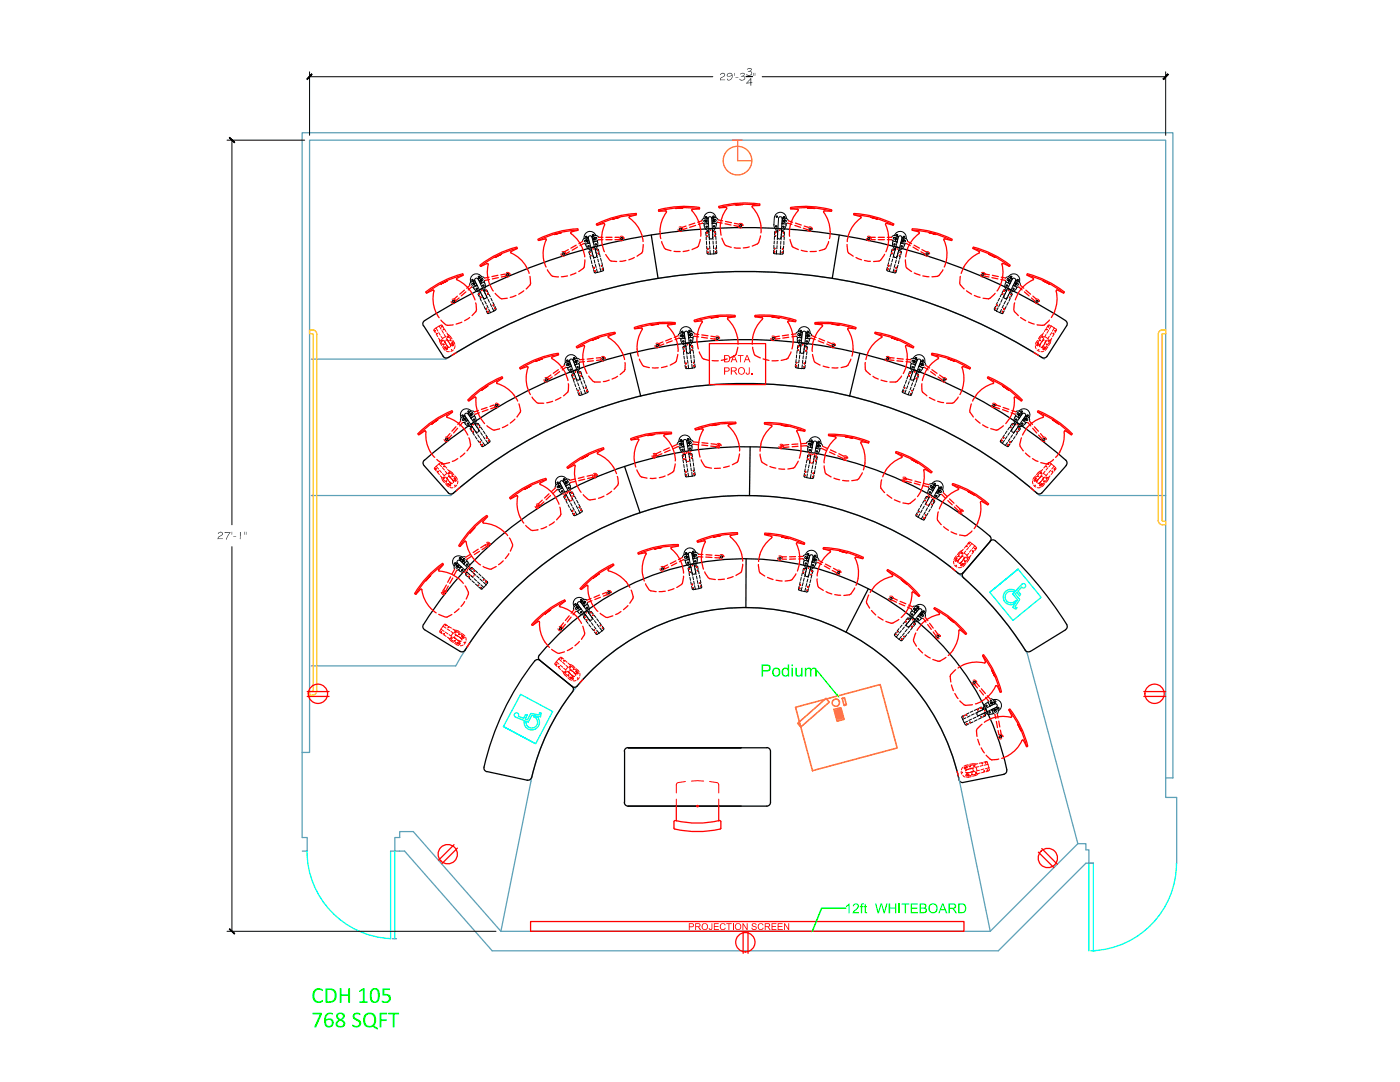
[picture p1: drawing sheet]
<svg xmlns="http://www.w3.org/2000/svg" width="279mm" height="216mm" viewBox="0 0 279 216" stroke-linecap="round" stroke-linejoin="round" font-family="sans-serif">
<!-- layer: wall -->
<g fill="none" stroke="#5ca1b8" stroke-width=".25">
<path d="M62.1 71.7h26.9M208.4 71.7a110.8 110.8 0 0 0-119.4 0M62.1 98.9h27.9a88.4 88.4 0 0 1 117.5 0h25.1M205 130.3a66.1 66.1 0 0 0-114.1 2.6h-28.8M205 130.3l10.1 38M60.3 150.1v-123.6h173.8v128.7h-1.5M106 155.8a43.7 43.7 0 0 1 42.4-34.6 43.7 43.7 0 0 1 42.9 34l6.3 30.6M106 155.9l-6 29.9M60.3 169.8h1v-2.7h-1v-17h1.5v-122.1h170.8v131.1h2.2v13.1M77.9 169.8h.9M215.1 168.3h1.6v1.3h.6v2.6h-.6l-17.5 17.5h-101l-17.5-19.9h-1.9v-2.7h1v-1.2h2.7l17.5 19.9M215.1 168.3l-17.5 17.5"/>
<path d="M217.3 172.2h.9M78.3 187.3h.8M100 185.8h97.6"/>
</g>
<!-- layer: DOOR_WIND -->
<path d="M61.3 169.8a17.5 17.5 0 0 0 16.6 17.5v-17.5M78.8 169.8v17.5M217.3 172.2v17.5M218.2 172.2v17.5M234.8 172.2a17.5 17.5 0 0 1-16.7 17.5M217.7 189.7h.8" fill="none" stroke="#0ff" stroke-width=".25"/>
<!-- layer: table -->
<g fill="none" stroke="#000" stroke-width=".25">
<path d="M84.6 65l3.9 6.1M84.7 64l-.3 .4 .1 .6M84.8 64a119.3 119.3 0 0 1 128 .1l.2 .5-.1 .4M88.4 71.1a.77 .77 0 0 0 1.1 .2 110.8 110.8 0 0 1 118.4 0M208.9 71.1a.74 .74 0 0 1-1 .2M212.9 65l-4 6.1M84.6 92.9l4.8 5.4a.75 .75 0 0 0 1.1 .1 88.5 88.5 0 0 1 116.7 .1h.5l.2-.2 4.9-5.4M84.7 91.8l-.3 .5 .2 .6M212.7 91.8l.2 .5-.1 .6M212.7 91.8a97.1 97.1 0 0 0-128 0M192.3 115.3a68.5 68.5 0 0 1 12.5 14.6l.5 .2 .3-.1 7.1-4.3M198.7 107.9a73.8 73.8 0 0 1 14.3 16.9l-.1 .6-.3 .2"/>
<path d="M84.7 125.6l-.2-.2-.1-.4a75.6 75.6 0 0 1 113.3-17.9l.1 .6-.2 .3-5.4 6.3a.76 .76 0 0 1-1 .1 66.1 66.1 0 0 0-98.6 15.5l-.5 .2-.3-.1M84.8 125.7l7 4.3M107.6 130.7l-.1 .6 .2 .5M107.7 130.7a53.4 53.4 0 0 1 53.8-17.7 53.4 53.4 0 0 1 39.4 40.8l-.2 .5-.4 .2M114.2 137a.73 .73 0 0 0 1-.1 43.7 43.7 0 0 1 44.1-14.4 43.7 43.7 0 0 1 32.2 33.3l.5 .3h.2"/>
</g>
<!-- layer: 0 -->
<path d="M192.2 114.2a.74 .74 0 0 0 .1 1.1M197.6 108l-5.4 6.3M198.6 107.9l-.5-.2-.5 .3" fill="none" stroke="#000" stroke-width=".25"/>
<!-- layer: pedestal -->
<g fill="none" stroke="#f00" stroke-width=".2">
<path d="M86.8 66h.1zM87 65.5l-.4 .3 .3 .6M87.1 66.7l.2 .5M87.1 66.5l.2 .2zM87.5 67.5l.4 .5M87.6 66.4l.3 .5M87.6 65.1l.6-.3 .3 .6M87.7 67.7v.4l.5 .8M88 68.2l.3 .5M88 65.7l-.4-.6-.6 .3 .4 .7M88 67.1l.4 .5M88.2 65.1v.2z"/>
<path d="M88.2 65.9l.3 .6M88.3 69.2l.5 .7M88.4 65.7h.2v.1zM88.5 68.7l.1 .1zM88.5 67.9l.3 .5M88.7 66.7l.3 .6M88.7 65.6l.3 .6M88.8 68l.2 .7M88.8 69.3h.2l-.1 .1zM88.9 68l-.1 .3 .2 .3M88.9 67.2l-.6 .3M89 68.7l.4 .6-.4 .2h-.3l-.2-.5"/>
<path d="M89 67.8l.4 .2 .6 .9 .4-.3-.3-.6M89 69.5l.3 .1-.2 .2zM89.1 67.9l.4 .4M89.1 70l.6 .2M89.1 68.9l.3 .4h.3M89.1 67.5l.4 .5M89.2 68.9l.1 .3 .3 .1M89.2 66.4l.3 .6M89.3 66.7l.9 .9M89.6 67.2l.4 .5M89.7 68.5l.2 .3M89.8 67.9h.2l-.2 .1z"/>
<path d="M89.9 68.8l-.1 .3M89.9 68.8v.4M90.2 68.4l.1 .2zM90.4 67.9l.4 .8M90.5 69.8l-.5 .3M90.8 69l-.2 .6M206.6 69l.2 .6M206.9 68.8h.3v.1h-.3zM207 69.8l.4 .3M207.1 67.9l-.5 .8M207.2 68.4l.1 .1-.1 .1zM207.5 67.9l.1 .1z"/>
<path d="M207.7 68.5l-.2 .3v.4M207.7 68.5l-.1 .6M207.8 67.2l-.4 .5M208.1 69.2l-.3 .1M208.1 66.7l-.4 .2-.5 .7M208.1 69.5h.3v.3zM208.3 68.9l-.2 .3M208.3 66.4l-.3 .6M208.3 67.5l-.3 .5M208.3 67.9l-.4 .4M208.3 70l-.6 .2M208.4 67.8h-.1a1.52 1.52 0 0 0-.9 1.1l-.4-.3 .3-.6"/>
<path d="M208.5 69.3l.1 .1zM208.5 67.2l.6 .3M208.6 68l-.2 .6M208.6 68a1.34 1.34 0 0 1-.6 1.3l.4 .2M208.7 65.6l-.3 .6M208.8 66.7l-.3 .6M208.8 65.7l.2 .1zM208.8 68.7l.2 .1h-.2zM208.9 67.9l-.3 .5M209 69l-.3 .5h-.3M209.1 67.9h.3v.2zM209.1 65.2l.2-.1v.1z"/>
<path d="M209.1 69.2l-.5 .7M209.3 65.9l-.4 .6M209.4 65.7l.4-.6 .6 .3-.4 .7M209.4 67.1l-.3 .5M209.4 68.2l-.3 .5M209.7 67.7l-.1 .8-.3 .4M209.8 65.1l-.5-.3-.4 .6M209.9 66.4l-.3 .5M209.9 67.5l-.3 .5M210.2 66.5l.1 .1-.1 .1zM210.4 66.7l-.3 .5M210.4 65.5l.5 .3-.4 .6"/>
<path d="M210.5 66l.2 .1zM86.9 93.5l.2 .2zM87.1 93l-.4 .5 .4 .5M87.1 93l.5-.4 .5 .5M87.1 93l.4 .6M87.3 94.2l.4 .5M87.3 94.1h.2l-.2 .1zM87.6 92.6l.5-.3 .5 .4M87.7 93.8l.4 .5M87.9 94.9l.4 .5M88.1 95.2l.3 .7 .3 .4M88.1 92.6h.2z"/>
<path d="M88.3 93.3l.4 .5M88.3 94.5l.4 .5M88.4 95.3l.3-.1-.1 .3-.2-.1zM88.4 95.6l.5 .5M88.5 93.1l.2-.1v.2zM88.7 92.9l.5 .5M88.9 94.1l.4 .4M88.9 96.5l.6 .6M88.9 95.2l.4 .5M89 96l.1 .1zM89 96.3l.4 .4 .3 .1M89.2 95.2v.2l.3 .5"/>
<path d="M89.2 94.4l-.5 .5M89.3 95.3v.3l.2 .2M89.3 93.7l.5 .4M89.5 95h.2l.4 .4M89.5 96.5v.1h-.1zM89.5 94.7l.4 .5M89.5 95.1l.5 .3M89.5 95.9l.5 .6-.3 .3M89.5 94.3h.2l.1 .1-.2 .2zM89.6 93.9l.3 .2 .7 .6M89.7 96.1l.2 .3 .4 .1M89.7 96.8l.2-.1 .1 .1-.2 .2z"/>
<path d="M89.7 96.1l.5 .3M89.8 97.3h.6M89.9 94.3l.5 .5M90.2 95.7l.2 .5M90.2 95h.2l-.1 .1zM90.2 95.6l.3 .4v.3M90.5 95.1l.4 .5-.3 .4-.5-.6M90.6 95.5l.2 .1zM90.8 94.9l.5 .8M90.8 95.8h.3l-.2 .2zM91.2 96.8l-.5 .4M91.4 96l-.1 .5"/>
<path d="M206.1 96v.5M206.3 96.8l.4 .4M206.4 95.8l.2-.1v.3h-.2zM206.6 95.5h.2l-.1 .1zM206.7 94.9l-.6 .8M206.9 95.1l-.4 .5 .4 .4 .5-.6M207 95.9l-.1 .4M207 95.9v.3M207.1 95l.1-.1v.2zM207.2 95.6l-.2 .3M207.2 95.7l-.2 .2M207.5 96.7l.2 .1v.1l-.1 .1z"/>
<path d="M207.5 94.3l-.4 .5M207.6 97.3h-.6M207.6 94.3h.2l.1 .2h-.2zM207.7 96.1l-.5 .3M207.7 96.1l-.2 .3-.3 .1M207.8 96.5h.2v.1zM207.9 93.9l-.4 .2-.6 .6M207.9 95.9l-.5 .6 .4 .3 .2-.1 .4-.4M208 95.1l-.6 .3M208 94.7l-.4 .5M208 95h-.2l-.4 .4M208.1 93.7l-.4 .4"/>
<path d="M208.2 95.3l-.3 .5M208.2 95.2l.1 .2-.3 .5M208.2 94.4l.6 .5M208.3 96l.1 .1zM208.5 96.5l-.6 .6M208.5 95.2l-.4 .5M208.5 94.1l-.3 .4M208.7 92.9l-.4 .5M208.7 95.2l.3 .1v.1l-.2 .1zM208.7 93.1l.1-.1 .1 .1zM209 95.6l-.4 .5M209.1 94.5l-.4 .5"/>
<path d="M209.1 92.6l.2-.1v.2zM209.1 93.3l-.3 .5M209.4 95.2l-.1 .4-.6 .7M209.6 94.9l-.4 .5M209.7 93.8l-.4 .5M209.8 92.6l-.4-.3-.5 .4M209.8 92.6l-.4 .5M209.8 92.6l.6 .4M209.9 94.1l.2 .1zM210.2 94.2l-.4 .5M210.4 93l.3 .5-.3 .5M210.4 93.5l.1 .2z"/>
<path d="M210.4 93l-.5 .6M88 126.1h.2l-.1 .1zM88 125.6l-.2 .5 .5 .4M88.4 125l.6 .3M88.4 125l-.4 .5 .6 .5M88.5 126.6l.5 .4M88.6 126.4h.1v.2zM88.9 124.7l.1 .2zM88.9 126.1l.5 .4M89.3 125.5l.5 .3M89.3 127.2l.5 .3M89.3 124.9l-.6-.4-.3 .5"/>
<path d="M89.4 125.1l.2 .1zM89.6 127.3l.2 .4 .7 .5M89.6 125l.5 .3M89.6 126.6l.5 .4M90 127.2l.2 .1-.1 .2h-.2zM90 126l.5 .4M90.1 127.7l.5 .3M90.4 125.5l.5 .3M90.4 127.1l.5 .4M90.4 126.3l-.4 .6M90.6 125.7l.8 .2 .4 .3M90.7 127.1v.2l.4 .3"/>
<path d="M90.7 127.8l.2 .1zM90.7 127.1l.2 .3 .9 .6-.4 .5-.6-.4M90.7 128.4l.8 .4M90.8 126.5l.5 .4M90.8 126l.2 .1-.1 .2-.2-.1zM90.9 126.8l.6 .2M90.9 126.9l.6 .1M91.1 126l.5 .4M91.2 128.2l.2 .1zM91.4 127.8l.6 .2M91.4 127.7l.3 .2h.3M91.6 126.5l.1 .1z"/>
<path d="M91.6 128.3h.2l-.1 .3-.2-.1zM91.9 126.5l.5 .4-.2 .5-.7-.4M92.1 126.4l.7 .5M92.1 127.7l-.3-.5 .4 .3v.2M92.1 126.9h.2v.1zM92.4 128.7l-.6 .1M92.4 127.1l.2 .1-.1 .2-.2-.1zM92.9 127.2l.1 .5M93 128l-.4 .6"/>
<circle cx="88.1" cy="67.9" r=".17"/>
<circle cx="89.4" cy="67.2" r=".17"/>
<circle cx="90.4" cy="68.9" r=".17"/>
<circle cx="208.1" cy="67.2" r=".15"/>
</g>
<g fill="none" stroke="#f00" stroke-width=".25">
<path d="M91 70.4l-.8 .5M206.4 70.4l.8 .5M91.8 97.3l-.7 .6M205.6 97.3l.8 .6M93.7 128.3l-.5 .8"/>
<circle cx="86.8" cy="66" r=".02"/>
<circle cx="87.2" cy="66.6" r=".02"/>
<circle cx="88.2" cy="65.2" r=".02"/>
<circle cx="88.5" cy="65.7" r=".02"/>
<circle cx="88.5" cy="68.7" r=".02"/>
<circle cx="88.9" cy="69.3" r=".02"/>
<circle cx="89.9" cy="67.9" r=".02"/>
<circle cx="90.1" cy="69.8" r=".02"/>
<circle cx="90.2" cy="68.5" r=".02"/>
<circle cx="207.2" cy="68.5" r=".02"/>
<circle cx="207.3" cy="69.8" r=".02"/>
<circle cx="207.5" cy="67.9" r=".02"/>
<circle cx="208.5" cy="69.3" r=".02"/>
<circle cx="208.9" cy="65.7" r=".02"/>
<circle cx="208.9" cy="68.7" r=".02"/>
<circle cx="209.2" cy="65.2" r=".02"/>
<circle cx="210.2" cy="66.6" r=".02"/>
<circle cx="210.6" cy="66" r=".02"/>
<circle cx="86.9" cy="93.6" r=".02"/>
<circle cx="87.4" cy="94.1" r=".02"/>
<circle cx="88.2" cy="92.5" r=".02"/>
<circle cx="88.6" cy="93.1" r=".02"/>
<circle cx="89.1" cy="96" r=".02"/>
<circle cx="89.5" cy="96.5" r=".02"/>
<circle cx="90.2" cy="95" r=".02"/>
<circle cx="90.7" cy="95.5" r=".02"/>
<circle cx="90.8" cy="96.9" r=".02"/>
<circle cx="206.6" cy="96.9" r=".02"/>
<circle cx="206.7" cy="95.5" r=".02"/>
<circle cx="207.1" cy="95" r=".02"/>
<circle cx="207.9" cy="96.5" r=".02"/>
<circle cx="208.4" cy="96" r=".02"/>
<circle cx="208.8" cy="93.1" r=".02"/>
<circle cx="209.2" cy="92.5" r=".02"/>
<circle cx="210" cy="94.1" r=".02"/>
<circle cx="210.4" cy="93.6" r=".02"/>
<circle cx="88" cy="126.1" r=".02"/>
<circle cx="88.6" cy="126.5" r=".02"/>
<circle cx="88.9" cy="124.8" r=".02"/>
<circle cx="89.5" cy="125.1" r=".02"/>
<circle cx="90.8" cy="127.9" r=".02"/>
<circle cx="91.3" cy="128.2" r=".02"/>
<circle cx="91.6" cy="126.5" r=".02"/>
<circle cx="92.2" cy="126.9" r=".02"/>
<circle cx="92.7" cy="128.2" r=".02"/>
</g>
<!-- layer: DIM -->
<path d="M61.8 14.3v12.7M61.8 15.3h80.5M152.1 15.3h80.5M232.6 14.3v12.7M45.3 28h15.5M46.3 28v76.7M46.3 109.1v76.7M45.3 185.8h53.7" fill="none" stroke="#000" stroke-width=".2"/>
<!-- layer: 0 -->
<g fill="#000" stroke="#000" stroke-width=".2">
<path d="M62.2 14.8l-.9 1.1 1-1zM62.2 14.8l-.9 1.1-.1-.2z"/>
<path d="M232.1 15.7l.1 .2 .9-1.1zM233.1 14.8l.1 .1-1 1z"/>
<path d="M45.8 27.5l1 1v-.1zM45.8 27.5l.1-.1 .9 1z"/>
<path d="M45.9 185.3l-.1 .1 1 .9zM45.8 185.4l1 .9v.1z"/>
</g>
<!-- layer: DIM -->
<g fill="#000">
<path d="M143.8 14.7l.6-.2 .2 .2 .1 .3-.2 .3-.7 .4v.2l.9 .1h-1l.1-.5 .7-.4a.35 .35 0 0 0-.2-.4 .35 .35 0 0 0-.5 .3zM146.5 14.5v.6zM146.7 15.5h.7zM147.7 14.8l.4-.3h.3a.33 .33 0 0 1 .2 .4 .33 .33 0 0 1-.3 .3l.3 .1 .1 .2-.2 .4-.6 .2-.3-.2v-.2l.2 .2h.5a.37 .37 0 0 0 .2-.5 .37 .37 0 0 0-.6-.1l-.1-.1 .4-.1a.26 .26 0 0 0 .3-.4 .26 .26 0 0 0-.4 0l-.3 .2zM149.1 13.8l.5-.2a.33 .33 0 0 1 .4 .2 .33 .33 0 0 1-.3 .4l.4 .2v.4l-.4 .3h-.4a.22 .22 0 0 1-.2-.1 .22 .22 0 0 1 0-.2l.1 .2 .7-.2a.39 .39 0 0 0-.1-.5 .39 .39 0 0 0-.5 0l.2-.1a.28 .28 0 0 0 .4-.2 .28 .28 0 0 0-.2-.4 .28 .28 0 0 0-.3 .1l-.2 .2zM43.5 106.4l.4-.3 .5 .2v.4l-.7 .4-.2 .4h1l-1.1 .1 .1-.4 .6-.4a.34 .34 0 0 0 .1-.6 .34 .34 0 0 0-.6 .3h-.1zM44.8 106.2h.8a.2 .2 0 0 1 .3-.1 .2 .2 0 0 1 0 .3l-.8 1.3 .8-1.5-1 .2zM46.2 106.1l.1 .6zM46.5 107.1l.6-.1zM47.9 106.2h.1l-.1 1.4z"/>
<path d="M145.3 14.7a.29 .29 0 0 0 0 .5 .29 .29 0 0 0 .4-.1h.1a.25 .25 0 0 0 .2-.3 .25 .25 0 0 0-.4-.2zM145.2 14.7l.3-.2 .4 .1 .3 .3v.5l-.6 .6h-.4l-.1-.3a.54 .54 0 0 0 .7 .2 .54 .54 0 0 0 .3-.6v-.2l-.7 .2a.3 .3 0 0 1-.3-.2 .3 .3 0 0 1 .1-.4z"/>
<path d="M149.8 15.8l-.7 .7h.2a.35 .35 0 0 0 .5 0 .35 .35 0 0 0 0-.5zM149.8 15.6h.1v.9h.3a.42 .42 0 0 0-.3 .6h-.1v-.5h-.9z"/>
<path d="M150.6 14.5l.1 .6zM150.3 14.5l.1 .6z"/>
<path d="M49.1 106.1v.6zM48.8 106.1l.1 .6z"/>
</g>
<path d="M148.9 15.3h1.3" fill="none" stroke="#000" stroke-width=".25"/>
<!-- layer: wall -->
<g fill="#0f0">
<path d="M62.6 197.6l.6-.4 .9 .1a.25 .25 0 0 1 .3 .1 .25 .25 0 0 1-.1 .3l-.4-.2h-.5l-.4 .3-.2 .6v.7l.3 .6 .4 .1 .6-.1a.22 .22 0 0 1 .3-.1 .22 .22 0 0 1 .1 .2 .22 .22 0 0 1-.3 .2l-.9 .1-.7-.4-.3-1.1z"/>
<path d="M67.8 197.2h.4v1.2h1.3v-1.2h.4v2.9h-.4v-1.4h-1.3v1.4h-.4z"/>
<path d="M71.7 197.7l.8-.5h.3v2.6h.5v.3h-1.6l.1-.3h.6v-2.2l-.6 .3z"/>
<path d="M76.3 197.3h1.5l-.1 .3h-1v.8l1 .1 .3 .6-.1 .5-.2 .3-.5 .2h-.6a.25 .25 0 0 1-.4-.1 .25 .25 0 0 1 .1-.3l.7 .1 .5-.2 .1-.2-.2-.7h-1.1z"/>
<path d="M62.4 202.1h1.8v.3l-1.1 2.6-.4-.1 1.1-2.5h-1.4z"/>
<path d="M70.6 202.3l.9-.3a.35 .35 0 0 1 .4 .2 .35 .35 0 0 1 0 .4l-.6-.2a.47 .47 0 0 0-.5 .4 .47 .47 0 0 0 .5 .5l.7 .5 .1 .7-.5 .5h-.9a.31 .31 0 0 1-.3-.2 .31 .31 0 0 1 0-.3l.6 .2h.4l.2-.2a.68 .68 0 0 0-.7-.9l-.5-.5v-.4z"/>
<path d="M75.7 202.2l1.5-.1 .1 .1-.1 .2h-1.1v1h1l.1 .3h-1.1l-.1 1.3h-.3z"/>
<path d="M77.5 202.1h2.1v.3h-.8l-.1 2.6h-.3v-2.6h-.9z"/>
<path d="M65 197.2l1.3 .1 .7 .5 .2 1.1-.5 .9-.6 .3-1.1-.1zM65.3 197.5v2.3l1.1-.1 .4-.7-.1-.9-.4-.5z"/>
<path d="M74.1 197.4l.4-.2h.6l.6 .4v1.7l-.2 .5-.3 .3h-.8l-.5-.6-.1-1.3zM74.5 197.6l-.3 .7 .1 1.2a.61 .61 0 0 0 .8 .2 .61 .61 0 0 0 .3-.7l-.1-1.1a.57 .57 0 0 0-.8-.3z"/>
<path d="M65 202.4l.5-.3 .4-.1a.35 .35 0 0 1 .4 .1 .35 .35 0 0 1 .1 .4l-.8-.1-.4 .4-.1 .6 .4-.2h.6l.3 .2 .2 .5-.2 .8-.3 .3h-.6l-.5-.2-.3-.7v-.9zM65.1 203.7v.6a.58 .58 0 0 0 .8 .3 .58 .58 0 0 0 .2-.9 .58 .58 0 0 0-.8-.1z"/>
<path d="M67.2 202.3l.5-.3h.5l.5 .3 .1 .7-.5 .5 .6 .5v.3l-.2 .5-.9 .2-.7-.3-.1-.6 .6-.6-.5-.5zM67.5 202.8a.49 .49 0 0 0 .9 0 .49 .49 0 0 0-.9 0zM67.5 203.9l-.1 .2a.55 .55 0 0 0 .5 .7 .55 .55 0 0 0 .6-.6 .55 .55 0 0 0-.8-.5z"/>
<path d="M72.7 202.5l.8-.5h.6l.5 .3 .5 .9-.2 1.1a.33 .33 0 0 0-.1 .3 .33 .33 0 0 0 .2 .3 .27 .27 0 0 1 .3 .1 .27 .27 0 0 1 0 .4l-.6-.3a.91 .91 0 0 0-1-.1l-.7-.1-.4-.5-.1-1.2zM73.2 202.6l-.3 .8 .1 .8 .3 .4 .8 .1 .4-.3 .1-.5v-1l-.3-.4-.3-.1h-.5z"/>
</g>
<path d="M62.3 65.8a.87 .87 0 0 1 .9 .9v71.1a.87 .87 0 0 1-.8 .9h-.6v-.7h.6M62.4 65.9h-.6v.7l.7 .1M62.5 66.7v71.2M232 66.6l-.1 .1v37.2M232 65.8a.87 .87 0 0 0-.8 .9v37.2M232 65.9h.6v.7h-.6M231.2 103.9a.87 .87 0 0 0 .8 .8M231.9 103.9l.1 .1M232 104h.6v.7h-.6M62.5 137.8l-.2 .2" fill="none" stroke="#ffbf00" stroke-width=".25"/>
<!-- layer: pedestal -->
<g fill="none" stroke="#f00" stroke-width=".2">
<path d="M190.3 112l.1 .6M190.5 112.8l.5 .3M190.6 111.7h.2l.1 .3-.3-.1zM190.9 110.9l-.5 .8M190.9 111.4l.1 .1-.1 .1zM191.1 111l-.3 .4v.3M191.3 110.9l.1 .1-.1 .1zM191.4 111.6l-.2 .2v.5M191.4 111.6l-.2 .3v.3M191.6 111.4l-.5 .6-.3-.3M191.7 110.3l-.4 .5M191.9 113.2l-.6 .1"/>
<path d="M192 112l-.6 .3M192 112l-.4 .4h-.2M192 109.8l-.3 .2-.6 .7M192.1 112.4l.1 .2zM192.2 111l-.3 .1-.2 .3M192.2 110.7l-.4 .5M192.2 111h-.2l-.4 .4M192.2 109.6l-.3 .5M192.4 111.2l-.3 .6M192.4 111.2v.3l-.7 .9 .5 .3 .4-.5M192.4 110.3l.6 .5M192.5 111.9l.2 .1z"/>
<path d="M192.7 110l-.4 .4M192.7 111.2l-.4 .4M192.8 112.4l-.6 .7M192.8 108.9l-.3 .5M192.9 109h.2l-.2 .1zM193.2 111.5l-.4 .5M193.3 108.4l.2 .1-.1 .1zM193.3 109.2l-.4 .5M193.3 110.4l-.4 .5M193.6 111.1l-.1 .3-.5 .8M193.8 110.8l-.4 .5M193.9 109.7l-.4 .5"/>
<path d="M193.9 108.4l-.4-.3-.5 .6M193.9 108.4l-.4 .6M193.9 108.4l.6 .5M194.1 109.9l.2 .1-.1 .1zM194.3 110.1l-.4 .5M194.5 108.9l.4 .4-.4 .6M194.5 109.4l.2 .1zM194.5 108.9l-.4 .6M111 132.5h.1v.2zM111.1 132.1l-.4 .4 .5 .5M111.4 133.2l.5 .4M111.5 133l.1 .1z"/>
<path d="M111.5 131.5l.4-.4 .6 .4M111.5 131.5l.6 .5M111.5 131.5l-.5 .5 .6 .5M111.8 132.7l.5 .4M112 131.3h.2l-.1 .2zM112.1 133.8l.4 .4M112.3 132.2l.4 .4M112.4 134l.1 .4 .6 .6M112.5 131.9l.2-.1v.1zM112.5 133.3l.5 .4M112.7 131.7l.5 .5M112.8 134l.2 .1-.3 .2z"/>
<path d="M112.8 134.4l.5 .4M113 132.8l.4 .4M113.2 133.9l.4 .5M113.3 133.1l-.4 .6M113.3 135.2l.8 .5M113.4 134.7h.2l-.2 .1zM113.4 132.3l.4 .4M113.5 133.9a1.64 1.64 0 0 0 .9 1.1l-.4 .4-.5-.4M113.6 134l.2 .5M113.6 132.6l.4 .1 .7 .5M113.7 133.7l.6 .3M113.7 133.4l.4 .4"/>
<path d="M113.7 133.8l.6 .2M113.8 132.9l.2 .1-.2 .2-.2-.1zM113.9 135.1l.1 .1zM114.1 134.7l.4 .3h.2M114.1 133l.4 .3M114.1 134.6l.3 .3h.3M114.4 133.5l.2 .1zM114.5 134.2l.3 .5M114.5 134.2l.4 .4v.2M114.7 133.5l.5 .5-.3 .5-.5-.5M114.9 135.8h-.5M114.9 133.9l.2 .2z"/>
<path d="M114.9 133.4l.7 .7M115.2 134.2l.2 .1-.2 .2-.1-.1zM115.6 135.2l-.4 .5M115.7 134.3v.6M191.8 153.9l.2 .6M192.2 153.1l-.3 .5M192.2 154.7l.4 .4M192.4 153.1l.3 .1v.2h-.2zM192.8 154.1l.1 .1h.5M192.8 154.1h.6M192.8 154.5l.3 .2-.2 .2-.1-.2zM192.8 153.1h.2z"/>
<path d="M193.2 154.6l.2 .1zM193.2 152.6l-.8 .3M193.3 153.5l-.5 .3M193.3 153.5l-.5 .2-.1 .1M193.4 152.8l-.7 .2 .1 .6 .7-.2M193.5 152.9l.1 .1zM193.7 154.1l-.7 .2 .1 .5 .7-.1M193.8 155l-.9 .1M193.9 153.3l-.3 .1h.3l.3 .1M193.9 153.3l.3 .1M193.9 154.5h.1zM194.2 153.7l-.5 .3"/>
<path d="M194.2 152.6l-.6 .2M194.3 153.7l-.2 .3-.4 .1M194.3 152.7l.2-.1v.4l-.2-.1zM194.4 153.2l-.6 .1M194.6 153.9l-.6 .1M194.7 154.1l.1-.1 .1 .3-.2 .1zM194.7 154.5l-.6 .1M194.8 152.5h-1.3M194.8 153.1l.2 .7M195.1 152.4l-.6 .1M195.3 154.3l-.3 .3-.9 .3M195.3 153l-.6 .1"/>
<path d="M195.5 153.7l-.6 .1M195.6 154.2l-.6 .2M196 152.3l.1 .1zM196 152.2l-.6 .1M196.2 152.7l-.6 .2M196.3 152.1l.7-.1 .2 .5M196.4 153.8l.1 .1zM196.4 153.4l-.6 .2M196.5 154l-.6 .2M196.6 152.1l.2 .1zM197 153.7h.2zM197.2 152.5l.2 .7-.7 .2"/>
<path d="M197.2 152.5l-.8 .2M197.3 153.2l.1 .5-.6 .3"/>
<circle cx="191.9" cy="112.8" r=".17"/>
<circle cx="191.9" cy="110.4" r=".16"/>
<circle cx="193.1" cy="111.2" r=".16"/>
<circle cx="114.3" cy="135.4" r=".16"/>
</g>
<g fill="none" stroke="#f00" stroke-width=".25">
<path d="M189.9 113.3l.7 .6M116.3 135.6l-.6 .7M191 153.9l.3 .9"/>
<circle cx="190.8" cy="112.8" r=".02"/>
<circle cx="190.9" cy="111.5" r=".02"/>
<circle cx="191.3" cy="111" r=".02"/>
<circle cx="192.1" cy="112.5" r=".02"/>
<circle cx="192.6" cy="111.9" r=".02"/>
<circle cx="192.9" cy="109" r=".02"/>
<circle cx="193.4" cy="108.5" r=".02"/>
<circle cx="194.2" cy="110" r=".02"/>
<circle cx="194.6" cy="109.4" r=".02"/>
<circle cx="111" cy="132.6" r=".02"/>
<circle cx="111.5" cy="133" r=".02"/>
<circle cx="112" cy="131.4" r=".02"/>
<circle cx="112.6" cy="131.8" r=".02"/>
<circle cx="113.4" cy="134.7" r=".02"/>
<circle cx="113.9" cy="135.2" r=".02"/>
<circle cx="114.5" cy="133.5" r=".02"/>
<circle cx="115" cy="134" r=".02"/>
<circle cx="115.3" cy="135.3" r=".02"/>
<circle cx="192.1" cy="154.1" r=".02"/>
<circle cx="192.9" cy="153.1" r=".02"/>
<circle cx="193.3" cy="154.6" r=".02"/>
<circle cx="193.5" cy="152.9" r=".02"/>
<circle cx="193.9" cy="154.5" r=".02"/>
<circle cx="196" cy="152.3" r=".02"/>
<circle cx="196.4" cy="153.8" r=".02"/>
<circle cx="196.7" cy="152.2" r=".02"/>
<circle cx="197.1" cy="153.7" r=".02"/>
</g>
<!-- layer: Discover -->
<g fill="none" stroke="#f00" stroke-width=".25">
<path d="M94.2 58.6l.6 1.2M97.8 56.8l.6 1.3M98.8 58.5l1.3 1.1 1.1-.1M103 59l-1.2 .3M104.5 58l-1 .7M105 53.2l.6 1.4M105.8 55.1v1.7l-.8 .8M108.5 52l.5 1.3M109.2 53.8a1.92 1.92 0 0 0 2.2 1.5v-.1M113.3 55.1l-1.3 .1M114.9 54.5l-1.1 .4M116.4 49.9l.3 1.4"/>
<path d="M116.7 51.8l-.1 1.5-1.1 .9M120.2 48.9l.4 1.3M120.9 50.8l.8 1.1 .3 .2 1.1 .1M124.9 52l-1.2 .1M126.6 51.4l-1.1 .4M128.1 46.8l.2 1.4M128.4 48.8l-.2 1.4-.1 .3-1 .6M131.7 46.2l.2 1.4M132.1 48.2l.5 1.3 .3 .2 1 .3M134.5 50.2h1.2M137.5 49.9l-1.2 .3M139.8 47.8l-.4 1.3-1.3 .7"/>
<path d="M139.8 45.7v1.4M143.7 45.5l.2 1.4M144.1 47.5l.5 1.3 1.3 .5M146.5 49.4l1.3 .1M149.5 49.3l-1.1 .2M151.8 47.1l-.4 1.3-.3 .3-1 .4M151.9 45.1v1.4M157.6 45.7v1.4M157.7 47.8l.4 1.3 1.2 .7M159.9 49.9l1.2 .3M162.9 50.2h-1.2M165.4 48.2l-.6 1.3-.2 .2-1.1 .3"/>
<path d="M165.7 46.2l-.2 1.4M169.1 48.8l.1 1.4 .1 .3 1 .6M169.3 46.8l-.2 1.4M170.8 51.4l1.1 .4M172.5 52l1.2 .1M176.5 50.7l-.8 1.2-.3 .2-1.1 .1M177.3 48.9l-.5 1.3M180.7 51.8l.1 1.5 1.1 .9M181 49.9l-.3 1.4M182.5 54.5l1.1 .4M184.2 55.1l1.2 .1M188.2 53.8l-.8 1.2-.3 .1-1.1 .1"/>
<path d="M188.9 51.9l-.5 1.4M191.7 55.1l-.2 1.4 .9 1.1M192.4 53.2l-.6 1.4M192.9 58l1 .7M194.5 59l1.1 .3M198.6 58.5l-1.3 1.1-1.1-.1M199.7 56.8l-.7 1.3M203.2 58.6l-.6 1.2M86.9 62.2l.7 1.2M88 63.9l1 .9h1.4M92.2 64.3l-1.2 .4M93.7 63.4l-1 .6"/>
<path d="M94.9 60.4l.2 1.4-.1 .4-.8 .8M102.6 78.9l.7 1.1M105.3 77.5l.5 1.2M106.2 79.2l.9 1.1 1.4 .2M111.9 79.3l-1.1 .6M112.9 74.6l.4 1.3M113.4 76.6v1.4l-.1 .3-.8 .7M116.6 73.2l.6 1.3M117.5 75l.9 1.1 .3 .1h1.1M121.6 75.8l-1.2 .3M123.2 75.1l-1.1 .5M124.2 70.4l.4 1.3"/>
<path d="M124.7 72.3v1.4l-.1 .3-.8 .7M127.1 69.7l.3 1.4M127.6 71.7l.6 1.2 .3 .2 1.1 .2M130.2 73.4h1.2M133.2 73.1l-1.2 .2M135.2 68.7l.1 1.4M135.3 70.7l-.3 1.4-1.3 .7M139.1 68.2l.3 1.4M139.5 70.2l.7 1.3 1.3 .4M142.1 72h1.3M145.1 71.6l-1.2 .3M147.2 67.3l.1 1.4"/>
<path d="M147.2 69.3l-.3 1.4-.2 .2-1 .5M150.2 69.3l.3 1.3 .2 .3 1 .5M150.2 67.3l-.1 1.4M152.3 71.6l1.2 .3M155.3 72h-1.2M157.9 70.2l-.7 1.3-1.3 .4M158.3 68.2l-.3 1.4M162.2 70.7l.3 1.4 1.2 .7M162.2 68.7l-.1 1.4M164.3 73.1l1.2 .2M166 73.4h1.2M169.8 71.7l-.6 1.2-.3 .2-1 .2"/>
<path d="M170.3 69.7l-.3 1.4M172.7 72.3v1.4l1 1M173.2 70.4l-.4 1.3M174.2 75.1l1.1 .5M175.8 75.8l1.2 .3M179.9 75l-.9 1.1-.3 .1h-1.1M180.9 73.2l-.6 1.3M184 76.6v1.4l.1 .3 .9 .7M184.5 74.6l-.4 1.3M185.5 79.3l1.1 .6M191.2 79.2l-.9 1.1-1.4 .2M192.1 77.5l-.5 1.2"/>
<path d="M194.8 78.9l-.7 1.1M202.5 60.4l-.2 1.4 .2 .4 .7 .8M203.7 63.4l1 .6M205.2 64.2l1.2 .5M209.4 63.9l-1 .9h-1.4M210.5 62.2l-.7 1.2M85.9 90.2l.9 1.1M87.2 91.7l1.1 .8 1.4-.2M91.4 91.5l-1.1 .6M92.6 85.6l.8 1.2M92.8 90.4l-.9 .8M93.6 87.4a1.91 1.91 0 0 1-.4 2.5"/>
<path d="M95.9 83.4l.8 1.1M97.2 84.9l1.4 .9 1.1-.3M101.4 84.8l-1.1 .5M102.8 83.6l-1 .8M103.6 80.6l.3 1.4-.7 1.2M110.3 80.1l-1.2 .3M111 99.3l.6 1.3M115.2 97.1l.8 1.1M116.4 98.7l1 1 .3 .1 1.1-.2M120.5 99l-1.1 .4M122.1 98l-1 .7M122.4 93.2l.6 1.3"/>
<path d="M123.2 95.1l.2 1.4-.1 .3-.8 .8M126.6 91.8l.3 1.4M127.1 93.8l.7 1.2 1.3 .4M131 95.4h-1.2M132.7 95l-1.1 .3M134.6 90.6l.2 1.4M134.8 92.6l-.3 1.4-1.2 .8M139.4 89.8l.3 1.4M139.9 91.8l.7 1.2 .3 .2 1.1 .2M143.8 93.4l-1.2 .1M145.6 93l-1.2 .3M147.5 88.5l.1 1.5"/>
<path d="M147.6 90.6l-.3 1.4-.2 .2-1 .5M151.7 90.6l.2 1.4 .2 .3 1 .5M151.9 88.6l-.2 1.4M153.6 93.1l1.2 .3M155.4 93.5l1.2 .1M159.3 92l-.7 1.2-1.4 .4M159.9 90.1l-.4 1.3M164.5 92.9l.2 1.4 1.2 .9M164.6 91l-.1 1.4M166.4 95.4l1.2 .3M168.2 95.9l1.2 .1M172.1 94.3a1.91 1.91 0 0 1-2.1 1.6"/>
<path d="M172.6 92.4l-.3 1.4M176 95.7l-.3 1.4 .1 .3 .7 .9M176.8 93.9l-.6 1.3M177 98.7l1 .7M178.5 99.7l1.1 .5M182.7 99.6l-1.1 .8-.3 .1-1.1-.1M183.9 97.9l-.8 1.2M187.1 80.1l1.2 .2M193.9 80.6l-.4 1.4 .7 1.2M194.7 83.6l.9 .8M196.1 84.8l1.1 .5M200.3 84.9l-1.1 .9h-.4l-1.1-.3"/>
<path d="M201.6 83.4l-.9 1.1M203.8 87.4l-.3 1.3 .7 1.2M204.7 90.4l.8 .8M204.8 85.6l-.7 1.2M206.1 91.5l1.1 .6M210.2 91.7l-1.1 .8-1.4-.2M211.6 90.2l-.9 1.1M94.8 111.8l1.1 .9M96.4 113l1.3 .6h.3l1-.5M100.3 105.9l1 1M100.4 111.9l-.9 .8M101.6 110.5l-.7 .9"/>
<path d="M101.7 107.3l.6 1.3v.4l-.4 1M103.8 103.2l.7 1.2M104.9 104.8l1.1 1 .3 .1 1.1-.2M109.1 105.1l-1.1 .4M110.6 104.1l-1 .7M111.7 101.2l.2 1.4-.8 1.1M124.9 116l.8 1.2M126 117.8l.4 1.3-.7 1.3M128.2 114.6l.4 1.3M128.8 116.5l.8 1.2 1.4 .4M132.8 118l-1.3 .1M134.5 117.5l-1.1 .3"/>
<path d="M136.2 113l.2 1.4M136.4 115l-.2 1.4-.2 .2-.9 .6M140.1 112.2l.3 1.4M140.6 114.1l.8 1.2 1.4 .3M144.6 115.6h-1.2M146.3 115l-1.1 .4M148 110.6l.2 1.4M148.2 112.6l-.4 1.6-.9 .6M151.4 112.6l.1 1.4 .2 .3 .9 .6M151.7 110.6l-.3 1.4M153.2 115.2l1.1 .4M154.9 115.8l1.2 .1"/>
<path d="M158.8 114.5l-.7 1.1-.3 .2-1.1 .1M159.5 112.6l-.4 1.3M163.1 115.5l.1 1.4 .2 .3 .9 .6M163.3 113.5l-.2 1.4M164.9 118.1l1.1 .4M166.6 118.6l1.2 .2M170.6 117.3l-.8 1.2-.3 .2-1.1 .1M171.3 115.5l-.5 1.3M173.4 118.7l-.5 1.4 .6 1.3M174.5 117.1l-.8 1.1M187.3 102.1l-.3 1.4 .1 .3 .7 .9M188.1 100.3l-.6 1.2"/>
<path d="M188.3 105.1l1 .7M189.8 106.1l1.1 .5M194 105.9l-1.1 .9-.3 .1-1.1-.1M195.2 104.3l-.8 1.2M108.7 128.1l1 1.1M110.1 129.6l1.2 .7 .3 .1 1.1-.3M114.3 129.2l-1.1 .6M115.3 123.2l.7 1.2M115.6 128l-.9 .8M116.3 125l.4 1.3-.1 .3-.6 1M118.4 120.9l.9 1.1M119.8 122.4l1.1 .8h.4l1-.3"/>
<path d="M123.9 122l-1 .6M125.3 120.8l-.9 .9M173.9 121.8l.9 .9M175.2 123.1l1 .6M179.4 123.6l-1.2 .7-.3 .1-1.1-.4M180.8 122.2l-1 1M182.8 126.3l-.5 1.4v.3l.6 .9M183.3 129.4l.8 .9M183.9 124.7l-.9 1.1M184.6 130.7l1 .6M188.8 131.2l-1.2 .7-1.4-.3M189.9 136.7l.4 1.1"/>
<path d="M190.2 129.8l-1 1M190.6 138.4l.6 1M190.7 133.6l-1 1 .1 1.5M191.6 139.9l1.1 .8 1.4-.1M192.4 132.6l-1.2 .7M196 139.9l-1.3 .5M195.1 147.5l.4 1.2M195.8 149.2l.6 1M196 144.5l-1 1v1.4M196.8 150.7l1.1 .9 1.4-.1M197.7 143.5l-1.3 .6M201.2 150.8l-1.3 .5"/>
<circle cx="101.3" cy="54.8" r=".02"/>
<circle cx="112.4" cy="50.6" r=".02"/>
<circle cx="124" cy="47.6" r=".02"/>
<circle cx="135.8" cy="45.7" r=".02"/>
<circle cx="147.8" cy="45" r=".02"/>
<circle cx="161.6" cy="45.7" r=".02"/>
<circle cx="173.3" cy="47.6" r=".02"/>
<circle cx="185" cy="50.6" r=".02"/>
<circle cx="196.1" cy="54.8" r=".02"/>
<circle cx="90.5" cy="60.1" r=".02"/>
<circle cx="109" cy="75.7" r=".02"/>
<circle cx="120.3" cy="71.6" r=".02"/>
<circle cx="131.1" cy="68.9" r=".02"/>
<circle cx="143.1" cy="67.5" r=".02"/>
<circle cx="154.3" cy="67.5" r=".02"/>
<circle cx="166.2" cy="68.9" r=".02"/>
<circle cx="177.1" cy="71.6" r=".02"/>
<circle cx="188.4" cy="75.7" r=".02"/>
<circle cx="206.9" cy="60.1" r=".02"/>
<circle cx="89.1" cy="87.6" r=".02"/>
<circle cx="99.1" cy="80.9" r=".02"/>
<circle cx="118.7" cy="94.9" r=".02"/>
<circle cx="130.5" cy="90.9" r=".02"/>
<circle cx="143.4" cy="88.9" r=".02"/>
<circle cx="155.9" cy="89.1" r=".02"/>
<circle cx="168.6" cy="91.4" r=".02"/>
<circle cx="180.4" cy="95.6" r=".02"/>
<circle cx="198.3" cy="80.9" r=".02"/>
<circle cx="208.3" cy="87.6" r=".02"/>
<circle cx="97.4" cy="108.6" r=".02"/>
<circle cx="107.2" cy="101" r=".02"/>
<circle cx="121.5" cy="118.2" r=".02"/>
<circle cx="132.2" cy="113.5" r=".02"/>
<circle cx="144" cy="111.1" r=".02"/>
<circle cx="155.7" cy="111.3" r=".02"/>
<circle cx="167.3" cy="114.2" r=".02"/>
<circle cx="177.8" cy="119.4" r=".02"/>
<circle cx="191.7" cy="102" r=".02"/>
<circle cx="111.8" cy="125.4" r=".02"/>
<circle cx="187.1" cy="127" r=".02"/>
<circle cx="194.4" cy="136.1" r=".02"/>
<circle cx="199.6" cy="147" r=".02"/>
</g>
<!-- layer: chair -->
<g fill="none" stroke="#f00" stroke-width=".25">
<path d="M86.3 57.9l-1.2 .6M86.4 57.9l.1 .1M86.5 57.9h-.2M86.5 57.9l.1 .2M86.6 58.1l-.2 1.1 .1 1.2 .4 1.7M88 56.7l1.3-.7zM91.1 55.6v.1a8.1 8.1 0 0 1 3.1 2.9M91.3 55.5l-.2 .1M92.3 54.6l.1 .2a22.8 22.8 0 0 0-7.3 3.6l-.1-.2M92.3 54.6a20 20 0 0 0-7.3 3.6M92.4 54.9l-1.1 .6M97.1 52.6l-1.1 .6"/>
<path d="M97.3 52.6h-.2M97.3 52.6h.1a8.2 8.2 0 0 0 .4 4.2M98.8 51.3l1.3-.6zM101.9 50.4l.1 .1M101.9 50.3v.1M102 50.5l1.5 .9 .9 .9 .6 .9M103.1 49.4l.1 .2M103.1 49.3a20 20 0 0 0-7.3 3.6M103.2 49.5a19.8 19.8 0 0 0-7.3 3.6l-.1-.1M103.2 49.6l-1.2 .6M108.9 47.7h.1M109 47.7a7.6 7.6 0 0 0-.5 4.2"/>
<path d="M110.6 46.8l1.4-.4zM113.9 46.5a8.3 8.3 0 0 1 2.5 3.4M113.9 46.3v.1M115.3 45.6a17.9 17.9 0 0 0-7.9 2.2l.1 .2 1.4-.3M115.3 45.7v.2M115.3 45.9a19.8 19.8 0 0 0-7.8 2.1M115.3 46l-1.4 .3M120.4 44.6l-1.2 .3M120.5 44.6h-.1M120.5 44.6l.2 .2M120.7 44.8l-.4 1.1-.2 1.2 .1 1.8M122.3 43.7l1.4-.4z"/>
<path d="M125.5 43.4a7.7 7.7 0 0 1 2.5 3.4M125.6 43.3v.1M125.7 43.2h-.1M126.9 42.6l.1 .2M127 42.6a20 20 0 0 0-7.9 2.1M127 42.9l-1.2 .3M127 42.9a22.1 22.1 0 0 0-7.9 2l-.1-.2M131.4 41.9a18.1 18.1 0 0 1 8.2-.4v.1a20.7 20.7 0 0 0-8.1 .5M131.5 41.9v.2h1.3M132.7 42.1l.3 .1M133 42.2a8.1 8.1 0 0 0-1.3 4M134.8 41.6l1.4-.1z"/>
<path d="M138.1 42l1 1.5 .4 1.1 .3 1.1M138.1 41.8v.2M138.3 41.7l-.2 .1M139.6 41.7l-1.3 .1M143.5 41.2a19 19 0 0 1 8.1-.4v.1a21.9 21.9 0 0 0-8.1 .5M143.5 41.2v.2M144.8 41.3l.1 .1M144.8 41.4l-1.2 .1M144.9 41.4l.1 .1M145 41.5a7.6 7.6 0 0 0-1.3 4M146.8 40.9l1.5-.1zM150.1 41.2a7.8 7.8 0 0 1 1.8 3.8"/>
<path d="M151.6 41l-1.4 .1-.1 .1M157.8 41.4a20 20 0 0 1 8.1 .5M157.8 41.4v.3M157.8 41.6a19.8 19.8 0 0 1 8.1 .5M157.8 41.7l1.3 .1M159.1 41.7l.2 .1v.2M159.3 42l-.7 1-.6 1-.4 1.7M161.2 41.5l1.4 .1zM164.4 42.2a8.1 8.1 0 0 1 1.3 4M164.6 42.1l-.2 .1M166 41.9l-.1 .2h-1.3M170.4 42.8v-.2a19 19 0 0 1 8 2.1"/>
<path d="M170.4 42.9a19.8 19.8 0 0 1 7.9 2M170.4 42.9l1.2 .3M171.6 43.2l.2 .2a8.3 8.3 0 0 0-2.4 3.4M173.8 43.3l1.3 .4zM176.7 44.7a7.6 7.6 0 0 1 .5 4.2M176.8 44.6v.1M176.8 44.6h.2M177.1 44.6l1.1 .3M178.3 44.7l-.1 .2M182.1 45.9a19.8 19.8 0 0 1 7.8 2.1M182.1 45.7v.2M182.1 46l1.2 .3"/>
<path d="M182.1 45.6a17.9 17.9 0 0 1 7.9 2.2l-.1 .2M183.3 46.3h.1M183.4 46.3l.1 .1M183.5 46.5a8.3 8.3 0 0 0-2.5 3.4M185.4 46.4l1.4 .4zM188.4 47.7v.2M188.4 47.9l.5 1.7 .1 1.1-.1 1.2M188.7 47.7h-.3M188.7 47.7l1.2 .3M194.2 49.5a19.8 19.8 0 0 1 7.2 3.6M194.3 49.3a20 20 0 0 1 7.3 3.6M194.3 49.4l-.1 .2 1.3 .6"/>
<path d="M195.4 50.3l.1 .1M195.5 50.4a8.1 8.1 0 0 0-3.1 2.8M197.3 50.7l1.3 .7zM200 52.6a7.3 7.3 0 0 1-.3 4.2M200.3 52.6h-.3M200.3 52.6l1.1 .6 .2-.2M205 54.9l1.1 .6M205 54.7a17.6 17.6 0 0 1 7.4 3.6l-.1 .1a22.9 22.9 0 0 0-7.3-3.6zM206.1 55.5l.2 .2M206.2 55.8l-1 .6-1 .8-1 1.4M206.3 55.7l-.1 .1M208.2 56l1.2 .7z"/>
<path d="M212.3 58.5l-1.3-.6h-.2a8.2 8.2 0 0 1-.3 4.2M94.6 79.3l-1 .7-.2-.2M94.8 79.2l-.2 .1M94.8 79.2l.2 .2M95 79.4v1.2l.2 1.1 .7 1.7M96.2 77.8l1.1-.8zM99.1 76.4l.1 .1M99.1 76.3v.1M99.2 76.5l1.6 .7 .9 .7 .9 .9M99.2 76.1l-.1 .2M100.2 75.2a20 20 0 0 0-6.8 4.6M100.2 75.2l.1 .2"/>
<path d="M100.3 75.4a19.8 19.8 0 0 0-6.7 4.6M100.3 75.5l-1.1 .7M105.2 73.1l.1 .1M105.3 73.1l-1.4 .5-.2-.2M105.4 73.2a7.6 7.6 0 0 0-.1 4.2M106.9 72.1l1.3-.5zM110.1 71.4l.1 .2M110.2 71.6l1.4 1 .7 1 .6 1M110.3 71.2l-.2 .2M111.4 70.5l.1 .2a20.6 20.6 0 0 0-7.6 2.9M111.4 70.5a20 20 0 0 0-7.7 2.8M111.5 70.8l-1.2 .4"/>
<path d="M116.4 69l-1.2 .4M116.5 68.9h-.2M116.5 68.9l.1 .1M116.6 69a8.6 8.6 0 0 0 0 4.2M118.2 67.9l1.3-.5zM121.4 67.2v.2M121.4 67.1v.1M121.4 67.4l1.4 1.1 .8 .9 .6 1M121.6 67l-.2 .1M122.7 66.3v.3M122.7 66.3a18.6 18.6 0 0 0-7.7 2.9l.1 .1a21.3 21.3 0 0 1 7.6-2.8M122.7 66.6l-1.1 .4"/>
<path d="M128.1 65.5l.1 .2M128.1 65.4l-1.4 .2M128.2 65.7l-.6 1.1-.3 1.1-.1 1.7M129.9 64.8l1.5-.1zM133.5 64.8l-.3 .2a7.7 7.7 0 0 1 2 3.7M134.7 64.4v.3l-1.2 .1M134.7 64.6a19.8 19.8 0 0 0-8 1M134.7 64.4a18.2 18.2 0 0 0-8.1 1l.1 .2M139.9 64l.2 .1M139.9 64l-1.2 .2M140.1 64.3l-.5 1-.4 1.1-.1 1.8M140.2 64.1v.2"/>
<path d="M141.9 63.4l1.5-.2zM145.2 63.5v.2M145.2 63.7l1.1 1.4 .5 1 .3 1.2M145.3 63.4l-.1 .1M145.4 63.4h-.2M146.7 63.2a19.8 19.8 0 0 0-8.1 .9M146.7 62.9a18.2 18.2 0 0 0-8.2 1.1l.1 .2M146.7 63v.2l-1.3 .2M150.7 63v.2l1.3 .2M150.7 62.9a18.2 18.2 0 0 1 8.1 1.1v.1a20.8 20.8 0 0 0-8.1-.9M152 63.4l.2 .1-.1 .2M152.2 63.7l-.8 .9-.6 1-.6 1.7"/>
<path d="M154.1 63.2l1.4 .2zM157.2 64.1v.2M157.2 64.3l.8 1.6 .2 1.1 .1 1.2M157.5 64l1.3 .2M157.5 64l-.3 .1M162.7 64.4v.3l1.3 .1M162.7 64.4a20 20 0 0 1 8.1 .9M162.7 64.6a19.8 19.8 0 0 1 8 1M163.9 64.8l.2 .2M164.1 65.1l-.8 .9-.6 1-.5 1.7M164.2 65l-.1 .1M166 64.7l1.5 .1z"/>
<path d="M169.2 65.6v.1M169.2 65.7l.7 1.6 .3 1.2v1.1M169.3 65.5l-.1 .1M169.4 65.4h-.1M170.8 65.4l-.1 .2-1.2-.1M174.7 66.6l1.2 .4M175.8 67l.2 .2M176 67.2a7.5 7.5 0 0 0-2.8 3.2M177.9 67.4l1.4 .5zM180.7 69.1l.4 1.8-.1 1.1-.2 1.2M180.9 68.9h.1M180.9 68.9l-.2 .2"/>
<path d="M181.1 69l1.2 .4M182.3 69.2v.1a23.2 23.2 0 0 0-7.7-2.8v-.2a18.9 18.9 0 0 1 7.7 2.9M185.9 70.8l1.2 .4M186 70.5l-.1 .2a20.6 20.6 0 0 1 7.6 2.9M186 70.5a20 20 0 0 1 7.7 2.9M187.1 71.2l.2 .1M187.2 71.6l-.9 .7-.9 .8-.9 1.5M187.3 71.3v.1M187.3 71.4l-.1 .2M189.2 71.6l1.4 .5zM192.1 73.1l-.1 .1a7.6 7.6 0 0 1 .1 4.2M192.2 73.1l1.3 .5"/>
<path d="M193.6 73.4l-.1 .2M197.1 75.4a19.8 19.8 0 0 1 6.7 4.6M197.1 75.5l1.1 .7M197.2 75.2l-.1 .2M197.2 75.2a20 20 0 0 1 6.8 4.6M198.2 76.1l.1 .3M198.3 76.4a7.4 7.4 0 0 0-3.5 2.4M200.1 77l1.2 .8zM202.6 79.2l-.1 .1a7.6 7.6 0 0 1-1 4.1M202.6 79.2l.1 .1M202.8 79.3l1 .7M204 79.8l-.2 .2"/>
<path d="M85 86.2l-.1-.2h-.2l-1.1 .8M85 86.2v1.2l.2 1.1 .7 1.6M86.2 84.6l1.1-.8zM89.1 83.2l.1 .1M89.1 83.1v.1M89.2 83.3l1.7 .7 .9 .7 .8 .9M89.3 82.9l-.2 .1M90.2 82a18.5 18.5 0 0 0-6.8 4.6l.1 .1a21.2 21.2 0 0 1 6.8-4.5M90.2 82l.1 .2-1 .8M103.2 98.9v.1M103.2 98.9l-1.3 .7M103.3 98.9a8.1 8.1 0 0 0 .5 4.2"/>
<path d="M104.7 97.6l1.2-.6zM107.7 96.6a8 8 0 0 1 3.2 2.7M107.8 96.5v.1M107.9 96.3l-.2 .1M108.9 95.5l.1 .2-1.1 .6M108.9 95.4a20 20 0 0 0-7.2 3.9M109 95.7a20.3 20.3 0 0 0-7.2 3.8l-.1-.2M114.5 92.9l-1.2 .6M114.7 92.8h-.3M114.7 92.8a8.1 8.1 0 0 0 .5 4.2M116.1 91.5l1.3-.6zM119.2 90.5a8 8 0 0 1 3.2 2.7"/>
<path d="M119.2 90.3v.1M119.4 90.2l-.2 .1M120.5 89.6l-.1-.2a17.6 17.6 0 0 0-7.2 3.9l.1 .1M120.5 89.6a19.8 19.8 0 0 0-7.2 3.8M120.5 89.6l-1.1 .6M125.9 87.5a17.8 17.8 0 0 1 8.1-1.2v.2a20.3 20.3 0 0 0-8 1.2M125.9 87.5l.1 .3M127.2 87.6h.2M127.2 87.6l-1.2 .2M127.4 87.6l.1 .1M127.5 87.7v.1M127.5 87.8l-.5 1.1-.3 1.1-.1 1.8"/>
<path d="M129.2 86.9l1.5-.2zM132.5 86.9v.2M132.5 87.1l1.2 1.3 .6 1 .3 1.2M134 86.6l-1.4 .1-.1 .2M138.7 85.5v.2a23.2 23.2 0 0 1 8.1-1.3l.1-.1a18.8 18.8 0 0 0-8.2 1.2M140 85.6h.2M140.1 85.6l-1.3 .2M140.2 85.6l.1 .1M140.3 85.9l-.5 1-.3 1.2-.1 1.7M140.3 85.7v.1M142 84.9l1.5-.2zM145.3 84.9l.1 .2"/>
<path d="M145.4 85l1.1 1.4 .6 1 .3 1.1M146.8 84.5l-1.3 .3-.2 .1M152.6 84.6l1.3 .3M153.8 84.8l.2 .2M154 85.1l-.8 .9-.7 .9-.7 1.7M154.1 85l-.1 .2M155.9 84.8l1.5 .3zM159 86.1l.7 1.6 .2 1.2-.1 1.2M159 85.9v.2M159.1 85.8l1.5 .2M159.1 85.8v.1M160.6 85.8v.2"/>
<path d="M160.7 85.8a18.4 18.4 0 0 0-8.1-1.4v.1a21 21 0 0 1 8 1.5M165.4 86.9l1.2 .3M166.6 87.2h.2M166.8 87.2v.1M166.8 87.3a7.6 7.6 0 0 0-2.2 3.6M168.7 87.2l1.5 .2zM171.8 88.4l.7 1.6 .1 1.2v1.2M171.8 88.2v.2M171.9 88.2h-.1M173.4 88.1l-.1 .3M173.4 88.1a18.4 18.4 0 0 0-8.1-1.4v.2a21 21 0 0 1 8 1.4l-1.4-.2M178.8 90.4l1.1 .6"/>
<path d="M178.8 90.2a17.4 17.4 0 0 1 7.2 4l-.1 .1a22.7 22.7 0 0 0-7.2-4zM179.9 91l.1 .1M179.9 91.3l-1.1 .5-.9 .7-1.2 1.4M180 91.1l-.1 .2M181.9 91.7l1.2 .7zM184.4 93.7a8.2 8.2 0 0 1-.6 4.2M184.4 93.7l.2-.1 1.2 .7M190.1 96.7a21.7 21.7 0 0 1 7.1 4l.1-.2M190.1 96.7v-.2a18.2 18.2 0 0 1 7.2 4M190.1 96.8l1.1 .6M191.2 97.3l.1 .2M191.2 97.7l-1.1 .5-.9 .7-1.2 1.4"/>
<path d="M191.3 97.5v.1M191.3 97.6l-.1 .1M193.2 98.1l1.3 .6zM207.1 82.2a21.2 21.2 0 0 1 6.8 4.5l.1-.2M208.1 82.9l.1 .1M208.1 83.3l-1.1 .4-1 .6-1.2 1.3M208.2 83l-1.1-.8v-.2a18.2 18.2 0 0 1 6.9 4.6M208.2 83.1l-.1 .2M210.1 83.8l1.2 .8zM212.4 86.2l-.1 1.7-.3 1.2-.5 1M212.5 86l-.1 .1M212.5 86h.2l1.1 .8"/>
<path d="M91.6 108.9l.2 .1M92.7 108.1l.1-.1 .2 .1M92.7 108.1l-.9 .9M93 108.1l.3 1.2 .4 1 1.1 1.5M94.5 105.6l.3-.3-1 1zM96.4 104.3a8.1 8.1 0 0 1 3.9 1.5M96.4 104.2v.1M97.1 102.9a20 20 0 0 0-5.5 6M97.1 102.9l.2 .2M97.3 103.1a19.8 19.8 0 0 0-5.5 5.9M97.3 103.1l-1 1.1M112.7 119.7l.1 .3"/>
<path d="M112.7 119.7a20 20 0 0 0-6.6 4.9M115.8 117.4l.2 .2M117.1 116.7l-1.1 .9M117.1 116.8l.2 .1M117.3 116.9l.1 1.2 .2 1.2 .8 1.6M118.4 115.3l1.2-.8zM121.4 113.9l1.7 .7 1 .6 .8 .8M121.5 113.5l-.2 .2 .2 .2M122.4 112.8a19.8 19.8 0 0 0-6.4 4.8M122.5 112.8l-.1-.2a18.5 18.5 0 0 0-6.6 4.8M122.5 112.8l-1 .7M127.3 110.3l.1 .3"/>
<path d="M128.7 110.3l-1.2 .3M128.8 110.3l.1 .1M128.9 110.3h-.2M128.9 110.5l-.4 1.1-.3 1.2v1.7M129 110.4l-.1 .1M130.7 109.5l1.4-.3zM133.9 109.4a7.8 7.8 0 0 1 2.3 3.5M135.3 108.7v.2M135.4 108.9a19.8 19.8 0 0 0-8 1.6M135.4 108.7a20 20 0 0 0-8 1.6M135.4 109l-1.4 .2-.1 .2M142.5 107.1l1.4-.2z"/>
<path d="M145.7 107l.1 .1M145.8 106.9l-.1 .1M145.8 107.2l1.2 1.2 .6 1.1 .4 1.1M145.9 106.8l-.2 .1M147.1 106.3v.3M147.2 106.5a19.8 19.8 0 0 0-7.9 1.6M147.2 106.3a18.7 18.7 0 0 0-8.1 1.7l.1 .2 1.4-.3 .2 .1a7.6 7.6 0 0 0-.8 4.2M147.2 106.6l-1.3 .2M152.6 106.6a19.8 19.8 0 0 1 7.9 2M152.6 106.7l1.3 .3M152.6 106.4a20 20 0 0 1 8 1.9M152.7 106.4l-.1 .3"/>
<path d="M153.8 107h.2M154 107.1v.1M154 107.3l-.9 .8-.7 .9-.8 1.6M154.1 107.2l-.1 .1M156 107.1l1.4 .4zM158.9 108.5l.6 1.7 .1 1.2-.1 1.1M159.1 108.3l1.4 .3M159.1 108.3l-.2 .2M160.6 108.4l-.1 .2M164.3 109.5a19.8 19.8 0 0 1 7.9 1.9M164.3 109.3v.3l1.3 .3M164.4 109.3a20 20 0 0 1 7.9 1.9"/>
<path d="M165.5 109.8l.2 .1M165.7 109.9v.1M165.7 110a7.9 7.9 0 0 0-2.4 3.5M167.7 110l1.4 .3zM170.7 111.3a7.6 7.6 0 0 1 .5 4.1M170.7 111.2h.1M170.8 111.2h.2M171 111.2l1.2 .3M172.2 111.2l-.1 .2M177.1 113.9v-.2a19.2 19.2 0 0 1 6.4 5.1M178 114.7l.2 .1M178.1 114.7l-1-.8a19.8 19.8 0 0 1 6.2 5.1"/>
<path d="M178.1 114.8v.1M178.1 114.9a8.1 8.1 0 0 0-3.6 2.1M179.9 115.7l1.1 .9zM182 118.3l-.2 1.7-.4 1.1-.6 1M182.2 118.1l-.2 .2M182.2 118.1l.2 .1M182.4 118.2l1 .8M183.5 118.8l-.2 .2M195.8 100.1h-.1a8.2 8.2 0 0 1-.6 4.1M195.9 100l1.2 .7M106.1 124.6l.2 .2M107.3 124.1l-1 .7"/>
<path d="M107.5 123.9l-.2 .1M107.5 124h.1M107.6 124a8.1 8.1 0 0 0 1.1 4.1M108.8 122.5l1.1-.8zM111.8 120.7l-.2 .2 .2 .2M111.8 121.1l1.6 .6 1 .7 .8 .8M111.8 120.7l1-.8a19.8 19.8 0 0 0-6.5 4.9M186.5 121.5l.9 .8M186.5 121.2a18.5 18.5 0 0 1 6.4 5.3l-.1 .1a22.4 22.4 0 0 0-6.4-5.2l.1-.1M187.4 122.6l-1.2 .4-1 .5-1.4 1.1M187.4 122.3l.1 .1M187.5 122.4l-.1 .3"/>
<path d="M189.2 123.3l1.2 .9zM191.4 125.8l-.3 1.8-.4 1.1-.5 1M191.4 125.9l.1-.2h.1l1.1 .9M196.1 130.8a19.8 19.8 0 0 1 3.5 7.3M196.1 130.8l.6 1.3M196.3 130.7l-.2 .1M196.3 130.7a18.8 18.8 0 0 1 3.5 7.4h-.2M196.5 132.3l-1.2-.2-1.2 .1-1.7 .4M196.6 132.2l-.1 .1M196.7 132.1l-.1 .1M197.9 133.7l.6 1.3zM198.7 136.9l-.9 1.5-.9 .8-.9 .7"/>
<path d="M198.9 136.8l.1 .2M198.9 136.8l-.2 .1M199.1 137l.5 1.1M201.4 141.7l.5 1.3M201.7 143.1l-1.1-.1h-1.2l-1.7 .4M201.8 143.1h-.1M201.9 143l-.1 .1M203.1 144.5l.7 1.3zM204 147.8l-1 1.5-.8 .8-1 .7M204.1 147.7l-.2 .1M204.1 147.7h.1M204.2 147.7l.7 1.3"/>
<path d="M205.1 148.9l-.3 .1M205.1 148.9a18.5 18.5 0 0 0-3.6-7.4l-.1 .1a21.2 21.2 0 0 1 3.5 7.3M134.5 164l.1 1.4a19.9 19.9 0 0 0 9.1 0M134.8 163.7l-.3 .3M135 161.1v2.7M143.4 161.1v2.7M143.6 163.7a18.7 18.7 0 0 1-8.8 0M143.6 163.7l.3 .3M143.9 164v1.2l-.2 .3"/>
</g>
<!-- layer: FURN -->
<g fill="none" stroke="#000" stroke-width=".2">
<path d="M95.6 58.7l.1 .1zM95.8 59.5l.3 .6M95.9 59.3l.1 .1h-.1zM96.2 59l-.3-.6-.4 .1-.1 .3 .3 .5M96.4 59.3l.2 .5M97 58l.1 .1-.1 .1zM97 59l.3 .5M97.3 58.6l.1 .1zM97.4 58.4l-.3-.6-.5 .2 .3 .7M97.4 59.8l.3 .5M97.6 58.7l.2 .5M98 59.5l.2 .6"/>
<path d="M117.7 50.3h.1l-.1 .1zM117.7 51.2l.2 .5M117.8 51h.2l-.1 .1zM118 52l.1 .6M118.2 52.9l.2 .6M118.3 50.7l-.2-.7-.4 .1-.2 .2 .2 .6M118.3 51l.2 .6M118.5 53.8l.2 .6 .5-.1M118.5 53.4l.1 .1zM118.6 51.9l.1 .6M118.6 54l.2 .1zM118.8 52.8l.2 .6"/>
<path d="M119.1 53.7l.1 .7 .7-.2M119.1 50.8l.1 .6M119.2 49.9l.2 .1zM119.3 51.7l.1 .6M119.4 50.5l.1 .1zM119.5 52.6l.2 .6M119.6 50.4l-.2-.6-.2-.1-.4 .1 .2 .7M119.6 50.7l.2 .6M119.7 53.5l.2 .7M119.9 51.5l.1 .6M120 53l.2 .1zM120.1 52.4l.1 .6"/>
<path d="M120.2 53.7h.1zM120.3 53.3l.2 .7-.6 .2M140.9 47.3v.6M141 46.4l.2 .1-.2 .1zM141 48.2v.6M141 47.1h.2l-.1 .1zM141 49.1l.1 .6M141.1 50l.1 .7h.5M141.2 49.7l.1-.1v.1zM141.2 50.3l.2 .1zM141.5 46.9l-.1-.7h-.4l-.1 .2v.6M141.5 47.2l.1 .7"/>
<path d="M141.6 48.2v.6M141.6 49.1l.1 .6M141.7 50v.7M142.3 47.2v.6M142.3 48.1v.6M142.4 49v.6M142.4 49.9l.1 .8M142.5 50.7h-.8M142.6 46.4l.1-.1v.1zM142.6 47l.2 .1h-.1zM142.8 49.5h.1l-.1 .2zM142.8 50.2l.1 .1z"/>
<path d="M142.8 46.8v-.5l-.2-.2-.4 .1 .1 .7M142.8 47.1l.1 .7M142.9 48.1v.6M143 49v.6M143 49.9v.7l-.5 .1M154.4 49.9v.7l.6 .1M154.4 49v.6M154.5 50.2l.2 .1-.1 .1zM154.5 48.1v.6M154.6 46.8l.1-.6 .1-.1 .4 .1v.7M154.6 49.5l.1 .1-.1 .1zM154.6 47.1l-.1 .7"/>
<path d="M154.7 47l.1 .1zM154.7 46.3l.2 .1zM155 50.7h.7M155 49.9v.8M155.1 49l-.1 .6M155.1 48.1v.6M155.2 47.2l-.1 .6M155.8 50l-.1 .7M155.8 49.1v.6M155.8 48.2v.6M155.9 47.2v.7M155.9 46.9l.1-.7h.4l.2 .2-.1 .6"/>
<path d="M156.1 50.3h.1l-.1 .1zM156.1 49.6h.2l-.1 .2zM156.3 47.1h.1l-.1 .1zM156.3 46.4l.1 .2zM156.4 50l-.1 .7h-.6M156.4 49.1v.6M156.4 48.2v.6M156.5 47.3v.6M177.1 53.3l-.1 .7 .5 .2M177.1 53.7h.2l-.1 .1zM177.3 53h.1v.1zM177.3 52.4l-.1 .6"/>
<path d="M177.6 51.5l-.2 .6M177.7 53.5l-.2 .7M177.8 50.7l-.2 .6M177.9 50.4l.1-.6 .2-.1 .5 .1-.3 .7M177.9 52.6l-.1 .6M177.9 50.5l.1 .2zM178.1 49.9l.1 .1zM178.2 51.7l-.2 .6M178.4 50.8l-.2 .6M178.4 53.7l-.2 .7-.7-.2M178.6 52.8l-.2 .6M178.7 54v.2z"/>
<path d="M178.8 53.4h.2l-.1 .1zM178.9 51.9l-.2 .6M179 53.8l-.3 .6-.5-.1M179.1 51l-.2 .6M179.2 50.7l.1-.7 .6 .2-.1 .7M179.2 52.9l-.2 .6M179.4 52l-.1 .6M179.5 51h.1zM179.6 50.3l.1-.1 .1 .2zM179.7 51.2l-.2 .5M199.5 59.5l-.3 .6M199.9 58.7l-.3 .5"/>
<path d="M200 58.4l.3-.6 .6 .2-.4 .7M200 58.6l.2 .1zM200 59.8l-.3 .5M200.3 58l.2 .1zM200.4 59l-.3 .5M201.1 59.3l-.3 .5M201.2 59l.3-.6 .4 .1 .1 .3-.3 .5M201.4 59.3l.2 .1zM201.6 59.5l-.2 .6M201.8 58.7v.1zM96.2 60.4l.3 .5M96.6 61.2l.3 .5"/>
<path d="M96.7 60.1l.3 .5M97 61.6l.1 .1zM97 62l.4 .6 .5-.2M97.2 60.9l.2 .6M97.3 62.2l.1 .1zM97.6 61.8l.3 .6M97.8 60.6l.3 .6M98.2 61.4l.4 .7M98.4 60.3l.3 .6M98.4 60.9l.2 .1zM98.6 62.1l-.7 .3M98.7 61.5l.2 .1z"/>
<path d="M98.8 61.1l.2 .7-.4 .2M114.2 74.9l.2 .1zM114.4 75.7l.2 .6M114.4 75.5l.2 .1zM114.7 76.6l.2 .6M114.9 75.3l-.3-.8-.5 .3 .2 .7M114.9 75.6l.3 .5M115 77.5l.2 .5M115.3 76.4l.2 .5M115.3 78.3l.3 .6 .6-.1M115.4 77.9l.1 .1h-.1zM115.6 78.5l.1 .1z"/>
<path d="M115.6 77.2l.2 .6M115.7 75.3l.2 .5M115.7 74.3l.1 .2zM115.9 75h.2zM115.9 78.1l.3 .7M116 76.1l.2 .6M116.1 74.7l-.3-.5-.5 .1 .2 .7M116.2 75l.2 .6M116.3 77l.2 .5M116.5 75.9l.2 .6M116.6 77.8l.3 .7M116.8 77.4h.2z"/>
<path d="M116.9 76.8l.2 .5M116.9 78.5l-.7 .3M117.1 78h.1zM117.2 77.6l.2 .7-.5 .2M136.4 69.3l.1 .1zM136.4 70.2l.1 .6M136.5 70h.2l-.2 .1zM136.5 71.1l.1 .6M136.6 72l.1 .5M136.7 72.9l.2 .6h.5M136.8 72.5h.2l-.2 .1zM136.9 73.1l.1 .1v.1z"/>
<path d="M137 69.8l-.1-.7-.6 .1 .1 .6M137 70.1l.1 .6M137.1 71l.1 .6M137.2 71.9l.1 .6M137.3 72.8l.1 .8M137.7 70l.1 .6M137.9 70.9v.6M137.9 71.8l.1 .6M138 69.1l.1 .1h-.1zM138.1 69.8h.1l-.1 .1zM138.1 72.7v.8l-.7 .1M138.3 69.6l-.1-.5-.2-.2-.4 .1 .1 .7"/>
<path d="M138.3 69.9l.1 .6M138.4 72.3l.1 .1zM138.4 73h.2l-.1 .1zM138.4 70.8l.1 .6M138.5 71.7l.1 .6M138.7 72.6v.7l-.6 .1M158.8 72.6v.7l.5 .1M158.8 73l.2 .1zM158.9 72.3h.2v.1zM158.9 71.7l-.1 .6M159 70.8l-.1 .6M159.1 69.9l-.1 .6"/>
<path d="M159.1 69.6l.1-.5 .2-.2 .4 .1-.1 .7M159.2 69.8h.2l-.1 .1zM159.3 69.1l.1 .1zM159.4 72.7l-.1 .8 .7 .1M159.5 71.8l-.1 .6M159.6 70.9l-.1 .6M159.7 70l-.1 .6M160.1 72.8l-.1 .8M160.2 71.9v.6M160.3 71l-.1 .6M160.4 73.1l.2 .1-.1 .1zM160.4 70.1v.6"/>
<path d="M160.5 69.8v-.7l.6 .1v.6M160.5 72.5l.1 .1zM160.7 72.9l-.1 .6h-.6M160.8 70l.1 .1zM160.8 72v.5M160.9 69.3l.1 .1zM160.9 71.1l-.1 .6M161.1 70.2l-.1 .6M180.3 77.6l-.2 .7 .5 .2M180.3 77.9l.1 .2zM180.4 77.4h.2zM180.6 76.8l-.2 .5"/>
<path d="M180.6 78.5l.6 .3M180.8 77.8l-.2 .7M180.9 75.9l-.2 .6M181.2 77l-.3 .5M181.2 75l-.2 .6M181.3 74.7l.3-.5 .5 .1-.2 .7M181.4 75h.1v.1zM181.5 76.1l-.3 .6M181.5 78.1l-.3 .7M181.6 74.3l.1 .2zM181.7 78.6l.2-.1-.1 .1zM181.8 75.3l-.2 .5"/>
<path d="M181.8 77.2l-.2 .6M181.9 77.9l.2 .1zM182.1 78.3l-.3 .6-.6-.1M182.1 76.4l-.2 .5M182.4 77.5l-.2 .5M182.5 75.6l-.2 .5M182.6 75.3l.3-.8 .4 .3-.2 .7M182.7 76.6l-.2 .6M182.8 75.5l.2 .1zM183 75.7l-.2 .6M183.1 74.8l.1 .2zM198.6 61.5l.1 .1z"/>
<path d="M198.7 61.1l-.3 .7 .5 .2M198.9 62.1l.6 .3M198.9 60.9l.1 .1zM199.1 60.3l-.3 .6M199.2 61.4l-.3 .7M199.6 60.6l-.3 .6M199.9 61.8l-.4 .6M200 62.2l.2 .1zM200.3 60.9l-.3 .6M200.3 61.6l.2 .1zM200.4 62l-.3 .6-.6-.2M200.7 60.1l-.3 .5"/>
<path d="M200.8 61.2l-.3 .5M201.2 60.4l-.3 .5M94 85.5l.1 .2zM94.3 86.3l.4 .6M94.4 86l.1 .2zM94.7 85.8l-.5-.6-.3 .2v.2l.3 .5M94.8 86l.4 .5M94.8 87.1l.4 .5M95.3 84.7v-.1l.1 .1zM95.3 86.8l.4 .5M95.3 87.9l.4 .4M95.4 85.6l.4 .5"/>
<path d="M95.6 85.2h.1l.1 .1zM95.8 85l-.5-.5-.5 .2 .5 .6M95.8 88.2l.1 .1zM95.9 88.6l.4 .5 .4-.2M95.9 87.5l.3 .5M95.9 85.2l.4 .6M95.9 86.3l.4 .6M96.2 88.7l.1 .2zM96.4 88.3l.4 .6 .6-.4M96.4 86l.4 .5M96.4 87.1l.4 .5M97 86.8l.3 .5"/>
<path d="M97 87.9l.4 .6M97.1 87.3l.1 .1zM97.4 87.9l.2-.1v.2zM97.5 87.5l.3 .6-.4 .4M112.7 99.1v-.1l.1 .2zM113 99.9l.2 .5M113 99.6l.1 .2zM113.3 99.4l-.3-.7-.4 .2-.1 .3 .3 .4M113.5 99.6l.3 .6M114.1 98.3v.2zM114.1 99.3l.3 .6M114.4 99h.1l-.1 .1z"/>
<path d="M114.5 98.7l-.4-.5-.5 .2 .4 .6M114.7 99l.2 .6M115.1 99.8l.3 .6M136.3 90.9l.2 .1h-.2zM136.3 91.8l.1 .6M136.4 91.6l.1 .1zM136.5 92.7v.6M136.6 93.6l.1 .6M136.7 94.5l.2 .7 .5-.1M136.8 94.1l.1 .1h-.1zM136.8 91.4v-.7l-.6 .1v.7M136.9 94.8h.1l-.1 .1z"/>
<path d="M136.9 91.7l.1 .6M137 92.6l.1 .6M137.2 93.5l.1 .6M137.3 94.4l.1 .7M137.6 91.6l.1 .6M137.8 92.5l.1 .6M137.9 90.7l.1 .1zM137.9 93.4l.1 .6M137.9 91.3l.2 .1zM138.1 94.3v.7l-.7 .1M138.2 91.2l-.2-.7h-.5l.1 .8M138.2 91.5l.1 .6"/>
<path d="M138.4 93.8v.2zM138.4 92.4v.6M138.4 94.5l.2 .1h-.1zM138.5 93.3l.1 .6M138.7 94.2v.7l-.6 .1M160.5 94.4v.7l.5 .2M160.6 94.8l.2 .1h-.2zM160.7 94.1l.1 .2zM160.7 93.5l-.1 .6M160.9 92.7l-.1 .5M161.1 91.8l-.2 .6M161.1 91.5l.2-.7h.5l-.1 .8"/>
<path d="M161.1 94.6l-.1 .7 .7 .1 .2-.7M161.2 91.6l.1 .1zM161.3 91h.1v.1zM161.3 93.7l-.1 .6M161.5 92.8l-.2 .6M161.6 91.9l-.1 .6M162 93.8l-.1 .6M162.2 95.1l.1 .1zM162.2 92.9l-.1 .6M162.2 94.4l.2 .1-.1 .1zM162.4 92l-.2 .6M162.4 91.7l.1-.7h.5l.1 .1-.1 .7"/>
<path d="M162.4 94.8l-.1 .6h-.6M162.6 93.9l-.1 .6M162.7 91.9h.2l-.1 .1h-.1zM162.8 93l-.1 .6M162.9 91.2l.1 .2zM163 92.1l-.2 .6M184.4 99.9l-.3 .5M184.5 99.6l.4-.6 .5 .3-.3 .6M184.5 99.8l.2 .1zM184.9 99.2l.1 .1zM199.8 87.9l.2 .1zM200 87.5l-.4 .6 .4 .4"/>
<path d="M200.2 87.3l.2 .1h-.1zM200.5 87.9l-.5 .6M200.5 86.8l-.4 .5M201 87.1l-.4 .5M201 86l-.4 .5M201.1 88.3l-.5 .6-.6-.4M201.1 88.8h.2zM201.5 86.3l-.4 .6M201.5 85.2l-.4 .6M201.5 88.2l.2 .1h-.1zM201.6 88.6l-.5 .5-.4-.2M201.6 87.5l-.4 .5"/>
<path d="M201.6 85l.5-.5h.1l.4 .2-.4 .6M201.6 85.2h.2l-.1 .1zM202 85.6l-.4 .5M202.1 84.6v.2zM202.1 87.9l-.4 .4M202.1 86.8l-.4 .5M202.6 87.1l-.4 .5M202.6 86l-.4 .5M202.8 85.8l.4-.6 .4 .2v.2l-.3 .5M203 86.1l.1-.1-.1 .2zM203.1 86.3l-.4 .6M203.3 85.6l.1-.1 .1 .1z"/>
<path d="M93 114.6h.2l-.1 .1zM93.5 115h.2l-.1 .2zM93.6 115.3l.4 .4M93.7 114.7l-.5-.5-.3 .4 .4 .5M94 114.9l.4 .4M94.1 113.4l.1 .1zM94.2 115.9l.5 .4M94.5 114.3l.4 .5M94.6 113.9l.1 .1zM94.6 115.5l.5 .4M94.7 113.7l-.6-.5-.4 .4 .5 .5M94.9 113.9l.4 .4"/>
<path d="M94.9 116.5l.4 .5M95.1 114.9l.5 .4M95.3 116.1l.5 .4M95.4 116.7h.1v.2zM95.6 117.2l.5 .4 .4-.4M95.6 114.5l.4 .4M95.8 115.6l.5 .4M95.9 117.2l.1 .1zM96.2 115.1l.5 .4M96.5 116.2l.5 .5-.5 .5-.5-.5M96.5 115.6l.1 .1-.2-.1zM96.9 115.7l.4 .5-.3 .5"/>
<path d="M97 116.1h.1l-.1 .1zM113.4 100.7l.2 .5M113.8 101.5l.3 .6M113.9 100.4l.3 .6M114.1 102l.2-.1v.1zM114.2 102.3l.4 .6 .5-.2M114.3 101.2l.3 .6M114.5 102.6l.1-.1 .1 .1zM114.6 100.1l.2 .6M115 100.9l.3 .6M115.4 101.7l.4 .7-.7 .3-.3-.6M115.5 100.6l.3 .6"/>
<path d="M115.5 101.2h.2v.1zM115.9 101.8h.1l-.1 .1zM115.9 101.4l.3 .7-.4 .2M137.4 113.4l.2 .1zM137.5 114.3l.1 .6M137.6 114.1l.1 .1zM137.7 115.2l.1 .6M137.9 116.1l.1 .6M138 117l.2 .6h.6M138 113.9l-.1-.7-.6 .2 .1 .6M138.1 116.6l.1 .1zM138.1 114.2l.1 .6"/>
<path d="M138.2 117.2l.2 .1-.2 .1zM138.3 115.1l.1 .6M138.4 116l.2 .6M138.6 116.9l.2 .7M138.8 114l.1 .7M139 115l.1 .6M139 113.1l.2 .1-.1 .1zM139.1 113.8h.2l-.1 .1zM139.2 115.9l.1 .5M139.3 113.6l-.1-.5-.2-.2-.4 .1 .1 .7M139.3 116.7l.2 .8-.7 .1M139.4 113.9l.1 .6"/>
<path d="M139.6 114.8l.1 .6M139.6 116.3l.2 .1zM139.8 117h.1l-.1 .1zM139.8 115.7l.1 .6M139.9 116.6l.1 .7-.5 .1M159.5 117l-.1 .7 .5 .1M159.5 117.4h.2zM159.7 116.7l.1 .1zM159.7 116.1l-.1 .6M159.9 115.2l-.1 .6M160.1 117.2l-.2 .7 .7 .2 .2-.8M160.1 114.3l-.1 .6"/>
<path d="M160.2 114l.2-.6 .6 .1-.2 .7M160.2 114.2l.2 .1-.1 .1zM160.3 116.3l-.2 .6M160.4 113.6h.2l-.1 .1zM160.5 115.4l-.2 .6M160.7 114.5l-.1 .6M161 116.4l-.2 .6M161.1 117.7h.1l-.1 .1zM161.2 117l.1 .2zM161.2 115.6l-.1 .5M161.3 117.5l-.2 .6-.5-.1M161.4 114.7l-.1 .6"/>
<path d="M161.5 114.4l.2-.7 .5 .2-.1 .6M161.6 116.6l-.2 .6M161.8 114.6l.1 .1zM161.8 115.7l-.2 .6M161.9 114l.2-.1v.1zM162 114.8l-.1 .6M183 102.6l.1 .1zM183.1 102.3l-.3 .6 .4 .3M183.3 102.1h.1zM183.5 101.5l-.3 .5M183.6 102.6l-.4 .6M184 100.7l-.3 .5"/>
<path d="M184 101.8l-.3 .5M184.2 102.9l-.3 .7-.7-.4M184.3 103.4l.2 .1zM184.5 101l-.3 .5M184.7 102.8l.1 .1h-.1zM184.7 102.1l-.3 .5M184.8 103.2l-.4 .6-.5-.3M184.9 100.2l-.3 .5M185.1 101.3l-.3 .6M185.2 102.4l-.3 .5M185.6 100.5l-.3 .6M185.6 101.6l-.3 .5"/>
<path d="M185.7 100.3l.4-.7 .4 .3v.2l-.3 .5M185.9 100.7l.2-.1-.1 .1zM186.1 100.8l-.3 .6M186.2 100l.2 .1zM116.6 123.1l.2 .1-.2 .1zM117 123.9l.4 .5M117 123.6h.2l-.1 .2h-.1zM117.3 123.3l-.4-.6-.4 .4 .3 .5M117.5 123.6l.3 .5M117.5 124.7l.4 .4M117.9 122.2h.1l-.1 .1zM118 124.3l.4 .5"/>
<path d="M118.1 123.1l.3 .5M118.1 125.4l.4 .4M118.3 122.7h.1v.1zM118.4 122.5l-.5-.5-.5 .3 .5 .6M118.5 125.7l.2 .1h-.1zM118.5 122.8l.4 .4M118.6 125l.3 .5M118.6 126.1l.5 .5 .5-.3M118.6 123.9l.4 .4M118.9 126.3l.1-.1 .1 .2zM119.1 123.5l.4 .5M119.1 125.8l.5 .6"/>
<path d="M119.2 124.6l.3 .5M119.6 124.2l.4 .5M119.7 125.3l.5 .6M119.8 124.8h.1zM120.2 125.3h.1v.1zM120.2 125.9l-.6 .5M120.2 125l.3 .5-.3 .4M178.7 126.5h.2l-.1 .1zM178.9 126.1l-.4 .6 .4 .4M179.1 126l.2 .1zM179.3 126.5l-.4 .6M179.4 125.4l-.4 .5"/>
<path d="M179.9 125.8l-.4 .5M179.9 127l-.5 .6-.5-.5M179.9 127.5h.2l-.1 .1zM180 124.7l-.4 .5M180.4 127h.1l-.1 .1zM180.4 127.4l-.5 .5-.4-.3M180.5 125.1l-.4 .5M180.5 126.3l-.4 .5M180.6 124l-.4 .5M180.7 124l.2 .1zM180.8 123.8l.4-.5 .5 .3-.5 .6M180.9 126.6l-.3 .6"/>
<path d="M181 124.4l-.3 .5M181 125.6l-.3 .5M181.2 123.5h.1l-.1 .1zM181.5 126l-.3 .4M181.6 124.9l-.4 .4M181.8 124.7l.5-.6 .4 .3-.4 .6M182 125h.1l-.1 .1zM182.1 125.3l-.4 .4M182.4 124.4l.2 .1-.1 .1zM192.1 143.5l.3 .7M192.2 143h.1zM192.5 144.2l.3 .5 .6-.3"/>
<path d="M192.5 142.7l-.5 .3 .1 .5M192.8 143.2l-.7 .3M192.8 142.7h.2zM192.9 144.4l.2 .1zM193.1 143.9l-.7 .3M193.4 142.3l-.6 .3M193.5 144l.1 .2zM193.6 142.8l-.5 .3M193.9 143.5l-.5 .2M194.2 141.9l-.6 .2M194.2 144l-.6 .3M194.4 142.4l-.5 .3"/>
<path d="M194.7 143.1l-.5 .3M195 143.6l-.5 .3M195 141.5l-.5 .3M195.1 141.6h.2zM195.2 142.1l-.5 .2M195.3 141.4l.6-.3 .3 .5-.7 .3M195.6 142.7l-.6 .3M195.7 141.3h.1zM195.8 143l.1 .1zM195.8 142.6l.7-.3 .2 .3-.1 .3-.5 .2M195.8 143.2l-.5 .3M196.4 142.7h.1v.1z"/>
</g>
<!-- layer: HL -->
<g fill="none" stroke="#f00" stroke-width=".25">
<path d="M95.6 58.7v.1M95.6 58.8h.1M95.9 59.3v.1M95.9 59.4h.1M96.1 57.9v.1M96.2 57.9v.1M96.2 58h.1M97 58v.1M97.1 58v.1M97.1 58.1h.1M97.3 58.6v.1M97.3 58.7h.1"/>
<path d="M97.4 58.6l-.1 .1M117.7 50.4h.1M117.9 51h.1M118.3 49.7h.1M118.5 53.4v.1M118.5 53.5h.1M118.6 53.4l-.1 .1M118.7 54l.1 .1M119.2 49.9l.1 .1M119.4 50.6h.1M119.4 50.5v.1M120.1 53h.1"/>
<path d="M120.2 53.7h.1M141.1 46.5h.1M141.1 47.1v.1M141.1 46.4l-.1 .1M141.2 49.7h.1M141.2 49.6v.1M141.3 50.3h.1M141.3 49.7h-.1M141.8 46h.1M142.6 46.4h.1M142.6 46.3v.1M142.7 47l-.1 .1"/>
<path d="M142.7 47.1h.1M142.7 46.4h-.1M142.7 47v.1M142.8 49.6h.1M142.8 50.2h.1M154.6 50.2l-.1 .1M154.6 50.3h.1M154.6 49.6h.1M154.6 50.2v.1M154.7 47h.1M154.8 46.4h.1M154.8 46.3v.1"/>
<path d="M155.6 46h.1M156.1 50.3h.1M156.2 49.7h.1M156.2 49.6l-.1 .1M156.3 47.1l.1 .1M156.4 46.5h.1M156.4 46.4v.1M177.2 53.7h.1M177.2 53.7h-.1M177.3 53.1h.1M178 50.6h.1M178 50.5v.1"/>
<path d="M178.2 50h.1M178.2 49.9v.1M178.2 49.9h.1M178.7 54v.1M178.7 54.1h.1M178.9 53.4v.1M178.9 53.5h.1M179 49.7h.1M179.5 51h.1M179.7 50.4h.1M200.1 58.7h.1M200.1 58.6l-.1 .1"/>
<path d="M200.4 58.1h.1M200.4 58l-.1 .1M201.3 58h.1M201.3 57.9v.1M201.5 59.3v.1M201.8 58.7v.1M97 61.6v.1M97.1 61.6v.1M97.1 61.7h.1M97.3 62.2v.1M97.4 62.2v.1M97.4 62.3h.1"/>
<path d="M98.4 60.9v.1M98.5 60.9v.1M98.5 61h.1M98.7 61.5v.1M98.8 61.6h.1M98.8 61.5v.1M114.3 74.9v.1M114.3 75h.1M114.5 75.5v.1M114.8 74.2h.1M115.4 78h.1M115.6 78.6h.1"/>
<path d="M115.7 78.6h.1M115.8 74.4h.1M116 75h.1M116.9 77.4h.1M117.1 78h.1M117.2 78h.1M136.5 69.4h.1M136.6 70h.1M136.6 70h-.1M136.9 72.5v.1M136.9 72.6h.1M136.9 73.2h.1"/>
<path d="M137.2 68.8h.1M138.1 69.2h.1M138.1 69.1l-.1 .1M138.1 69.8h.1M138.4 72.4h.1M138.5 73.1h.1M158.9 73.1h.1M158.9 73v.1M158.9 73h.1M159 72.4h.1M159.3 69.8h.1M159.4 69.2h.1"/>
<path d="M159.4 69.1v.1M160.2 68.8h.1M160.2 68.7v.1M160.5 73.2h.1M160.5 72.6h.1M160.6 72.5l-.1 .1M160.6 72.5h-.1M160.9 70h.1M160.9 70h-.1M160.9 69.4h.1M180.3 78h.1M180.5 77.4h.1"/>
<path d="M181.4 75h.1M181.5 75h-.1M181.6 74.4h.1M181.7 74.4h.1M181.8 78.6h.1M182 78h.1M182.6 74.2h.1M182.9 75.6h.1M182.9 75.5v.1M183.1 74.9h.1M183.1 75h.1M183.2 74.9l-.1 .1"/>
<path d="M198.6 61.5v.1M198.6 61.6h.1M198.9 61h.1M199 60.9l-.1 .1M199 60.9h-.1M200.1 62.3h.1M200.1 62.2l-.1 .1M200.3 61.6h.1M200.4 61.7h.1M200.4 61.6v.1M94 85.6h.1M94.4 84.7h.1"/>
<path d="M94.4 86.1v.1M94.4 86.2h.1M95.3 84.7h.1M95.7 85.2v.1M95.7 85.3h.1M95.8 88.2v.1M95.9 88.2v.1M95.9 88.3h.1M96.2 88.8h.1M97.1 87.4h.1M97.2 87.3v.1M97.2 87.4h.1"/>
<path d="M97.5 87.9v.1M97.6 88h.1M97.6 87.9v.1M112.7 99.1v.1M112.7 99.2h.1M113 99.8h.1M113.2 98.3v.1M113.2 98.4h.1M114.1 98.4h.1M114.4 99h.1M136.3 91h.1M136.5 91.6h.1"/>
<path d="M136.5 91.7h.1M136.5 91.6v.1M136.8 94.2h.1M136.9 94.2h.1M136.9 94.8l.1 .1M137 90.4h.1M137 90.3v.1M137.1 90.4h-.1M137.9 90.7h.1M138 91.4h.1M138 91.3v.1M138.4 93.9h.1"/>
<path d="M138.5 94.6h.1M138.5 94.5v.1M160.6 94.9h.1M160.8 94.2h.1M160.8 94.1v.1M161.2 91.7h.1M161.3 91.6l-.1 .1M161.3 91.7h-.1M161.3 91h.1M162.2 95.2h.1M162.2 90.7h.1M162.3 94.5h.1"/>
<path d="M162.3 94.4v.1M162.4 94.5h-.1M162.8 91.9l-.1 .1M162.8 92h.1M162.8 91.9v.1M162.9 91.3h.1M163 91.3h-.1M184.6 99.9h.1M184.9 99.3h.1M185.9 99.2h.1M199.9 87.9h.1M199.9 88h.1"/>
<path d="M200 87.9l-.1 .1M200.3 87.4h.1M201.2 88.8h.1M201.3 88.8h-.1M201.6 88.3h.1M201.6 88.2v.1M201.7 85.3h.1M202.1 84.7h.1M203 86.1v.1M203 84.7v.1M203.4 85.6h.1M93.1 114.6h.1"/>
<path d="M93.3 113.7h.1M93.6 115v.1M93.6 115.1h.1M94.2 113.5h.1M94.6 113.9h.1M95.4 116.8h.1M95.9 117.3h.1M96.5 115.7h.1M97 116.1h.1M114.2 102h.1M114.3 102h.1M114.5 102.6h.1"/>
<path d="M114.6 102.6h.1M115.6 101.2h.1M115.7 101.2h.1M115.9 101.8h.1M116 101.8h.1M137.5 113.5h.1M137.6 114.1h.1M138.1 116.6v.1M138.1 116.7h.1M138.2 116.6l-.1 .1M138.2 112.8h.1M138.3 117.3h.1"/>
<path d="M139 113.1v.1M139.1 113.1v.1M139.1 113.2h.1M139.2 113.9h.1M139.7 116.4h.1M139.8 117h.1M159.6 117.4h-.1M159.6 117.4h.1M159.7 116.7v.1M159.7 116.8h.1M159.7 116.7h.1M160.3 114.2v.1"/>
<path d="M160.3 114.3h.1M160.4 114.2l-.1 .1M160.5 113.7h.1M161.1 117.8h.1M161.3 117.2h.1M161.3 117.1h-.1M161.3 117.1v.1M161.3 113.4h.1M161.9 114.6h.1M162 114h.1M162.1 114h-.1M183 102.6v.1"/>
<path d="M183.4 102.1h.1M184.4 103.4h.1M184.7 102.9h.1M184.8 102.9h-.1M184.8 102.8l-.1 .1M186 100.7h.1M186.3 100.1h.1M186.3 100v.1M116.6 123.1v.1M116.7 123.1v.1M116.7 123.2h.1M117 122.3h.1"/>
<path d="M117.1 123.7h.1M117.9 122.2h.1M118 122.2h.1M118.3 122.8h.1M118.6 125.8h.1M119 126.3h.1M119.9 124.8h.1M120.2 125.3v.1M120.3 125.4h.1M120.3 125.3v.1M178.8 126.5v.1M179.2 126v.1"/>
<path d="M180 127.5h.1M180 127.6h.1M180.1 127.5l-.1 .1M180.4 127h.1M180.8 124.1h.1M180.8 124h.1M181.2 123.6h.1M182 125.1h.1M182 125v.1M182 125h.1M182.1 123.6v.1M182.5 124.5h.1"/>
<path d="M192.2 143h.1M192.8 142.7h.1M192.9 144.4h.1M193.6 144.1v.1M195.1 141.6h.1M195.8 141.3h.1M195.8 143h.1M196.4 142.7h.1M196.5 141.8h.1"/>
</g>
<!-- layer: FURN -->
<g fill="none" stroke="#000" stroke-width=".25">
<path d="M96.2 57.6l-.4 .2M118.5 49.3l-.4 .1M142 45.6l-.4 .1M155.4 45.6l.5 .1M178.9 49.3l.5 .1M201.2 57.6l.4 .2M115 73.8l-.5 .2M137.4 68.4l-.5 .1M160 68.4l.5 .1M182.4 73.8l.5 .2M94.5 84.4l-.5 .3M203 84.4l.4 .3"/>
<path d="M138.4 112.5l-.5 .1M161.2 113l.5 .1M117 121.9l-.4 .3M182.1 123.3l.4 .3M196.7 141.5l.2 .4"/>
</g>
<!-- layer: OL -->
<g fill="none" stroke="#000" stroke-width=".2">
<path d="M90.3 60v.1M90.4 59.9l.3 .2M94.1 56.2l-.2 .2-.1 .5M94.1 56.2l.6-.2 .5 1M94.2 55.8l-.1 .1 .2 .1M94.3 55.7l.1 .1v.1M94.3 55.8h-.1M94.4 56h-.1M94.5 57.3l.1 .3M94.5 56.1v.4l.1 .2M94.6 57.2l-.5 .1M94.6 57.6l.5 .5"/>
<path d="M94.6 56.5l.1 .2-.1-.2M94.6 56.7l.2 .3h.4l-.6 .3M94.6 56.5l-.1 .1 .1 .1M94.6 56h-.1M94.6 56.5l-.1-.1v.2M94.7 56.4v.2l-.1 .1M94.7 56.7l-.1 .1M95.1 58.1l.8 .1M95.1 57.5l-.1 .1 .1 .2M95.2 57.5h.1l-.1 .2M95.3 57.7l-.2 .1M95.4 55.6h.4l.2 .3"/>
<path d="M95.4 55.6l.5 1M95.6 55.1l.1 .1v.1M95.6 55.1l-.2 .1 .2 .1M95.7 55.4h-.1M95.8 55.9l.2 .2M95.9 55.9h.1M95.9 55.9v.2M95.9 55.8l.1 .1M95.9 56v.1M95.9 56.1h.1M96 55.3h.5l.2 .2M96 55.3l-.6 .3"/>
<path d="M96 55.8l-.2 .1M96 56.5l-.1 .1M96 55.9h.1M96 55.8v.2M96 55.9v.2M96 55.9l.2 .2-.2 .4M96 55.8l-.1 .1M96 55.9l.1 .1M96.1 56l-.1 .1M96.1 55.3a1.21 1.21 0 0 0-1.6-.5 1.21 1.21 0 0 0-.5 1.5M96.3 56.9v.1l.1 .1M96.4 56.9h.1"/>
<path d="M96.5 56.9h.1v.1M96.6 57.1h-.2M96.6 56.2l.2 .5 .1 .6M96.6 58.2l-1.2-2.5a.37 .37 0 0 0-.4-.2 .37 .37 0 0 0-.2 .5l1.2 2.5M96.8 55.9l-.2 .3-.7 .4M96.8 58.4l.3 .7a.36 .36 0 0 1-.2 .5 .36 .36 0 0 1-.5-.2l-.3-.6M96.9 57.3l-.4 .6M101.1 54.8v.2h.3M101.1 54.6v.1M101.2 54.6l.3 .2M101.5 54.9l-.1 .1M101.5 54.8h.1"/>
<path d="M112.2 50.7l.3 .2M112.2 50.5v.1M112.3 50.4l.4 .3M112.6 50.7v.1M112.7 50.7h.1M116.7 47.5l-.4 .4v.3M116.7 47.6l.7-.2 .2 1.1M116.9 48.7l.5 .9M116.9 47.1l-.1 .2 .1 .1M116.9 47.2h.2l-.1 .2M117.1 48.1h.2zM117.1 47.8l.2 .3"/>
<path d="M117.1 47.9v.2M117.2 47.9v.3v-.3M117.2 47.9l-.1 .1M117.2 47.5a.58 .58 0 0 0-.1 .7 .58 .58 0 0 0 .6 .3 1.21 1.21 0 0 1-1.2 .1M117.3 47.4l-.1 .1M117.4 49.1l-.1 .1 .1 .1M117.4 49.6l.6 .3M117.5 49l.1 .1-.1 .1M117.5 49l-.1 .1M117.6 49.3h-.2M118.1 47.2l.9-.2 .4 .3M118.1 47.3a.38 .38 0 0 0-.4-.2 .38 .38 0 0 0-.3 .4l.7 2.7"/>
<path d="M118.1 47.3l.7 2.7M118.2 47.2l.3 .1 .1 .3M118.2 47.2h-.1M118.2 47.2l.3 1.1M118.4 47h.1M118.4 48.3h.1M118.5 47.6v.2l.2-.1M118.5 47v-.2h-.1l-.2 .1 .1 .1M118.5 47.6v.2zM118.5 47.6v.2M118.5 47.5l.2 .1M118.5 47.8h.1"/>
<path d="M118.5 48.2l-.1 .1M118.6 47.4l-.1 .2M118.6 47.4l.1 .1M118.7 47.6l-.1 .2M118.7 47.7h.1M118.7 47.6v.1M118.7 47.7v-.2l.1 .4-.2 .3M118.8 48.7l-.1 .1 .1 .1M118.8 48.7l.2-.1v.2M118.9 47a1.21 1.21 0 0 0-1.4-.8 1.21 1.21 0 0 0-.9 1.4M118.9 50.3l.2 .7a.38 .38 0 0 1-.3 .4 .38 .38 0 0 1-.4-.2l-.2-.8M119 48.9h-.1"/>
<path d="M119.2 49.1l-.4 .6M119.2 48.1l.1 .3M119.3 48.3l-.1 .8M119.4 47.8l-.2 .2-.8 .3M123.8 47.6l.1 .2h.2M123.9 47.4l-.1 .1M124 47.4l.3 .2M124.3 47.7l-.1 .1M124.3 47.6h.1M135.5 45.7l.1 .2h.3M135.6 45.6v.1M135.7 45.5l.3 .2"/>
<path d="M136 45.8l-.1 .1M136 45.7h.1M140.2 44.5l.5 .2M140.5 44.7l.1 .3M140.5 45l.3 .7M140.8 45.7l.6 .4M140.9 44.2l.2 .4h.3M140.9 44h.1M140.9 44v.2M140.9 44.2v.1M141 45.2l-.1 .1 .1 .1M141 43.2l.1 .1-.1 .1"/>
<path d="M141 43.2h-.2l.1 .2M141 45.2h.1M141 45.4h.1M141 44l-.1 .2M141 43.4l-.1 .1M141 44v.2M141.1 44h-.2M141.1 44.2l-.2 .1M141.1 44v.2M141.1 45.1l.1 .1-.1 .1M141.1 43.6l-.2 .3v.3M141.2 43.5h-.1"/>
<path d="M141.3 43.5l-1 .1-.2 .5M141.3 43.5v1.1M141.4 44.6l-.7 .1M142 43.5h.1M142.1 43.5a.57 .57 0 0 1 .5 .5 .57 .57 0 0 1-.3 .6M142.1 44.6h.1M142.1 43.5l.1 1.1M142.2 46.6l.1 .8a.36 .36 0 0 1-.4 .3 .36 .36 0 0 1-.4-.3v-.7M142.2 46.3l-.2-2.8a.36 .36 0 0 0-.3-.2 .36 .36 0 0 0-.4 .3l.2 2.8M142.3 44.5l-.2 .1M142.3 43.1l.2 .1v.1h-.3l.1-.2M142.4 43.9l.1 .1"/>
<path d="M142.4 43.9v.2l.1-.1M142.4 43.9v.2zM142.5 43.9l-.1 .3M142.5 43.9v-.1l-.2 .1 .2 .3M142.5 45.2l.1-.1h-.2v.2h.2M142.6 44v.1M142.7 43.4l.5 .2 .1 .3M142.7 43.4l-.7 .1M142.8 45.6l-.6 .4M142.9 43.4a1.21 1.21 0 0 0-1.3-1 1.21 1.21 0 0 0-1.1 1.2M142.9 44.8l-.2 .7M143 44.6v.3"/>
<path d="M143.2 44.3l-.3 .2-.8 .1M147.5 45l.4 .2M147.6 44.9h.1M147.7 44.8l.4 .2M148 45.1v.1M148.1 45h.1M154.4 44.8l.2 .7M154.5 43.5l-.1 1.4M154.5 43.4a1.21 1.21 0 0 1 1.3-1 1.21 1.21 0 0 1 1.1 1.2M154.7 45.6l.6 .4M154.9 45.3h.1M155 43.1v.2h.1v-.2"/>
<path d="M155 45.1l.1 .1-.1 .1M155 45.1h-.2v.1M155 43.1h.1M155.2 46.6v.8a.36 .36 0 0 0 .3 .3 .36 .36 0 0 0 .4-.3v-.7M155.2 46.3l.2-2.8a.36 .36 0 0 1 .4-.2 .36 .36 0 0 1 .3 .3l-.1 2.8M156.1 43.5h.1M156.1 43.5h.7M156.2 43.5a.61 .61 0 0 1 .4 .6 .61 .61 0 0 1-.3 .5M156.2 43.5l-.1 1.1M156.2 44.6h-.1M156.3 45.1l-.1 .1 .1 .1M156.3 45.2l.2 .1-.2 .1"/>
<path d="M156.3 44h.3l-.1 .2M156.3 44v.2M156.4 44.2l.1 .1v-.1M156.4 44v.2zM156.4 44v.2M156.4 44l.1 .1-.1 .1M156.5 43.4l.1-.2h-.3v.2l.3 .1M156.6 44.1h.1M156.6 45.7l-.6 .4M156.8 43.5l.2 .1 .3 .5M156.9 45l-.3 .7M156.9 44.7v.3"/>
<path d="M157.2 44.5l-.3 .2-.8-.1M161.4 45.7l.1 .2h.2M161.5 45.6l-.1 .1M161.6 45.5l.3 .2M161.9 45.8l-.1 .1M161.9 45.7h.1M173.1 47.6l.1 .2h.3M173.2 47.4v.1M173.3 47.4l.3 .2M173.6 47.7l-.1 .1M173.6 47.6h.1M177.9 47.8l.4 .3"/>
<path d="M178.2 48.3v.8M178.2 49.1l.5 .6M178.2 48.1v.3M178.4 48.1l.6 .2M178.4 48.9h.2M178.5 48.7h.1M178.5 48.6l-.1 .1v.1M178.5 47a1.21 1.21 0 0 1 1.5-.8 1.21 1.21 0 0 1 .8 1.4M178.5 50.3l-.2 .7a.38 .38 0 0 0 .3 .4 .38 .38 0 0 0 .4-.2l.2-.8M178.6 48.7l.1 .1-.2 .1M178.6 47l-.5 .1-.2 .2M178.7 47l.6 .2"/>
<path d="M178.7 47.7l.1 .5 .2 .1M178.7 47.7v.1M178.7 47.5l.2 .1M178.9 47.8h-.2M178.9 47.6l-.1 .2 .1-.2M178.9 47.6l-.2 .1 .1 .1M178.9 47.6v.2M179 47h.1M179 46.8h-.2l.1 .2M179 46.8h.1M179.1 46.8l.1 .1-.2 .1M179.2 47.2h-.2l-.3 .5"/>
<path d="M179.3 47.2h.1M179.3 47.2l-.3 1.1M179.3 47.3a.38 .38 0 0 1 .4-.2 .38 .38 0 0 1 .3 .4l-.7 2.7M179.3 47.3l-.7 2.7M179.8 48.5l.8 .2 .3-.1M179.8 49.3h.2M180 49.1l.1 .1-.1 .1M180.1 49.1l-.3-.1v.2M180.1 49.6l-.7 .3M180.1 47.4l.3 .2-.1 .3M180.1 47.4l.8 .3 .2 .5M180.1 47.4l-.3 1.1"/>
<path d="M180.1 48.1h.1M180.2 47.9l.1 .1M180.2 47.9l-.1 .2zM180.2 47.9v.2M180.3 48.2h.1M180.3 48.1h-.2M180.3 47.8l-.2 .3h.2M180.3 47.9v.2a.39 .39 0 0 1-.5 .4M180.4 48v.1M180.4 48l-.1 .2M180.5 47.1l.1 .2-.2 .1M180.5 47.2h-.2l.2 .2"/>
<path d="M180.6 48.7l-.5 .9M184.8 50.7v.1l.3 .1M184.8 50.5v.1M184.9 50.4l.4 .3M185.2 50.7v.1M185.3 50.7h.1M195.9 54.8l.3 .2M196 54.6l-.1 .1M196.1 54.6l.3 .2M196.4 54.9l-.1 .1M196.4 54.8h.1M200.6 55.9l.2 .3 .8 .4-.3-.2 .1-.4"/>
<path d="M200.7 58.4l-.4 .7a.38 .38 0 0 0 .2 .5 .38 .38 0 0 0 .5-.2l.3-.6M200.8 56.2l-.2 .5a1.28 1.28 0 0 0 .3 1.2M200.8 58.2l1.2-2.5a.35 .35 0 0 1 .5-.2 .35 .35 0 0 1 .2 .5l-1.3 2.5M200.8 57.1h.2M201 56.9h-.2l.1 .1M201 56.9h.1M201 56.9l.1 .1-.2 .1M201.3 55.3a1.21 1.21 0 0 1 1.5-.5 1.21 1.21 0 0 1 .6 1.5M201.3 56v.1M201.4 56h.1M201.4 55.3l-.2-.1-.5 .3M201.4 55.8v.3l.2-.2"/>
<path d="M201.4 55.3l.7 .3-.6 1M201.4 55.8v.2M201.5 55.8l.1 .1M201.5 56.1h-.2M201.5 55.8h-.1M201.6 55.9l-.1 .2M201.7 55.4h.1M201.8 55.1l-.1 .1v.1M201.8 55.1l.1 .1M201.8 55.5l.2 .1M201.9 55.6l-.4 .1-.1 .3M201.9 55.2v.1h-.1"/>
<path d="M202.3 57.5h-.2l.1 .2M202.3 57.5l.1 .2h-.2M202.3 57l.5 .3M202.7 56.4l-.1 .2 .1 .2 .1-.1M202.7 56.7h.1M202.7 56l.3 .3-.1 .3v-.2M202.7 56l.6 .2M202.7 56l-.4 1M202.8 56.5l-.1 .2zM202.8 56.5l-.1 .2M202.8 56.5l.1 .1M202.8 57.2l.5 .1"/>
<path d="M202.8 56.6l-.1 .1M202.8 56.8l.1-.2-.2 .4h-.4M202.8 57.6l-.1 .2a1.16 1.16 0 0 1-1.1 .4M202.9 56.6v.1M202.9 56.4l-.2 .1M203 57.3l-.2 .3M203 56h.1M203.1 55.7l-.1 .1v.1M203.1 55.8h.2M203.2 55.8v.1l-.1 .1M203.3 56.2l.2 .2 .1 .5M206.8 60v.1"/>
<path d="M206.9 59.9l.3 .2M90.2 60.1l.4 .3M90.7 60.2l-.1 .1M90.7 60.1h.1M108.8 75.8l.3 .2M108.9 75.6l-.1 .1M108.9 75.6h.3l.1 .2M109.2 75.8v.1M109.3 75.8h.1M112.9 73.3h.5M113 72.2l-.4 .4v.3M113 72.3l.7-.3 .3 1.1"/>
<path d="M113.1 71.9v.2l.2-.1M113.1 71.9l.2-.1v.2M113.3 73.4l.1 .2M113.3 73.6l.5 .6M113.4 72.6l.1 .2M113.4 72.5l.2 .2M113.4 72.5v.1h.1M113.5 72.6l.1 .2-.1-.2M113.5 72.1a.58 .58 0 0 0-.1 .7 .58 .58 0 0 0 .7 .3l-.7 .2M113.6 72.8h-.1M113.6 72l-.1 .1M113.6 72.7l-.1 .2"/>
<path d="M113.8 74.2l.8 .3M113.9 73.7l.2 .1-.2 .1M113.9 73.6l-.2 .2 .2 .1M114.4 71.8h.3l.2 .3M114.4 71.8l.3 1 .8-.3 .2-.3M114.6 71.3l.1 .1v.1M114.6 71.3l-.1 .1 .1 .2M114.7 71.5l-.1 .1M114.8 72.1v.2M114.8 72.1h.1M114.8 72.2l.1 .1M114.8 72l.1 .1"/>
<path d="M114.8 72.3h.2M114.9 72l-.1 .1M114.9 72.3h.1M114.9 72.1v.2M114.9 72.1a.44 .44 0 0 1-.1 .7M114.9 72.2h.1M115 72.1h-.2l.1 .2M115 72v.2M115 72.2v.1M115 72.1v.1M115.1 71.5a1.21 1.21 0 0 0-1.5-.7 1.21 1.21 0 0 0-.8 1.5M115.3 73.1l.1 .1-.1 .2"/>
<path d="M115.3 73.1l-.2 .1 .2 .2M115.3 74.5l-.9-2.6a.36 .36 0 0 0-.5-.2 .36 .36 0 0 0-.2 .4l1 2.6M115.5 74.7l.2 .7a.36 .36 0 0 1-.2 .5 .36 .36 0 0 1-.5-.2l-.2-.7M115.5 72.5l.1 1M115.7 73.6l-.5 .6M115.7 71.8l-.5-.3-.8 .3M120.1 71.6l.3 .2M120.2 71.4l-.1 .1M120.2 71.4h.3v.2M120.5 71.6h.1M120.5 71.7h.1M130.9 68.9l.3 .3"/>
<path d="M131 68.8v.1M131.1 68.7l.3 .2M131.4 69l-.1 .1M131.4 68.9h.1M135.9 67.6v.3M135.9 67.9l.3 .7M136.1 66.1l-.1 .2h.2M136.1 66.1h.2l-.1 .2M136.2 66.9h.1l.1 .2h-.2M136.2 67.1l.2 .4h.3l-.9 .1-.3-.2M136.2 67.1h.1M136.2 66.9v.2"/>
<path d="M136.2 68.6l.7 .3M136.3 67.1v-.2v.2M136.3 66.9l-.1-.1v.1M136.4 66.4l-.2 .3v.4M136.4 68.3h.1M136.4 68l.1 .1-.1 .1M136.5 68l-.3 .1 .1 .1M136.5 66.4h-.2M136.6 66.4l-1 .1-.2 .5M136.6 66.4v1.1M137.3 66.3l.9-.1 .4 .4M137.3 66.3h.1"/>
<path d="M137.3 66.3l.4 .1 .1 .3M137.3 66.3l.1 1.1 .9-.1 .2-.2M137.5 65.9l-.1 .1 .1 .1M137.6 66.2h.1M137.6 66.7v.2M137.6 67.3l-.1 .1M137.6 66.9l.2 .1M137.6 66.7l.1 .2-.1-.2M137.6 69.2l-.3-2.8a.37 .37 0 0 0-.4-.3 .37 .37 0 0 0-.3 .4l.3 2.7M137.6 66.7l.1 .2M137.6 65.9l.2 .1-.1 .1M137.7 66.7l.1 .1"/>
<path d="M137.7 69.5v.8a.36 .36 0 0 1-.4 .2 .36 .36 0 0 1-.3-.2l-.1-.8M137.7 66.9h.1M137.7 65.9h-.1M137.7 66.6l.1 .1M137.7 66.6l-.1 .1M137.8 66.7h.1M137.8 66.8h.1M137.8 66.8l-.1 .1M137.8 66.9v.1M137.8 66.7v.5l-.2 .2M137.8 68.1h.1M137.8 66.7v.2"/>
<path d="M137.9 67.8l.1 .1-.1 .2M137.9 67.8l-.2 .1 .1 .2M138.1 66.2a1.21 1.21 0 0 0-1.3-1 1.21 1.21 0 0 0-1.1 1.3M138.1 68.4l-.5 .5M138.3 67.6l-.2 .7M138.3 67.3v.3M142.9 67.5l.3 .2M143 67.3l-.1 .1M143.1 67.3h.2l.1 .2M143.4 67.5h.1M143.4 67.6l-.1 .1M154.1 67.5l.3 .2"/>
<path d="M154.1 67.3v.1M154.2 67.3h.3v.2M154.5 67.6v.1M154.5 67.5h.1M159.1 67.6v.3a1.26 1.26 0 0 0 .7 1M159.2 67.3l-.1 .3M159.3 66.2a1.21 1.21 0 0 1 1.3-1 1.21 1.21 0 0 1 1.1 1.3M159.5 68.1h.1M159.5 68.1l-.1-.2 .2-.1 .1 .2-.1 .1M159.6 66.9v.1M159.6 66.7v.2M159.6 66.9h.2l-.2 .1"/>
<path d="M159.6 66.7h.1M159.7 66.6l.1 .3M159.7 66.6l-.1 .1M159.7 67l.1-.3-.1 .3M159.7 65.9l-.1 .1 .1 .1M159.7 66.2h.2M159.8 69.5l-.1 .7a.37 .37 0 0 0 .3 .3 .37 .37 0 0 0 .4-.2l.1-.8M159.8 65.9h.1M159.8 69.2l.3-2.8a.37 .37 0 0 1 .4-.3 .37 .37 0 0 1 .3 .4l-.3 2.7M159.9 65.9v.1l-.1 .1M159.9 66.3a.6 .6 0 0 0-.3 .6 .6 .6 0 0 0 .4 .5l-.9-.1-.2-.2M160.1 66.3h-.2"/>
<path d="M160.2 66.3l-1-.1-.4 .4M160.2 66.3l-.3 1.1M160.8 67.5l.6 .1M160.9 66.4h.1M160.9 66.4h.7M160.9 66.4l.4 .2v.4M160.9 66.4l-.1 1.1M160.9 68.2v-.2h.2l.1 .1-.1 .1M161 68.3h.1M161 66.9v.2M161.1 66.9h.2M161.1 67.1l.1 .1"/>
<path d="M161.1 67.1h.1M161.1 66.9l.1 .1M161.1 66.9v.2zM161.1 66.9v.2M161.2 66.1l-.1 .1v.1M161.2 66.3h.1M161.2 67.1l-.1 .1M161.2 68.6l-.7 .3M161.2 66.9l.1 .1M161.2 67.1h.1M161.2 66.1h.1M161.2 67l-.1 .1"/>
<path d="M161.3 67h.1M161.3 67l-.2 .4-.3 .1M161.3 66.1l.1 .1-.1 .1M161.5 67.9l-.3 .7M161.5 66.5h.3l.2 .5M161.6 67.6v.3M161.9 67.4l-.5 .2M166 68.9l.3 .3M166.1 68.8l-.1 .1M166.2 68.7l.3 .2M166.5 69l-.1 .1M166.5 68.9h.1"/>
<path d="M176.9 71.6l.3 .2M177 71.4l-.1 .1M177.1 71.4h.2v.2M177.3 71.6h.1M177.3 71.7h.1M181.7 72.2l.3 .4M181.7 71.8l.4-.3 1 .3M181.9 72.5l-.2 .5a1.32 1.32 0 0 0 .5 1.2M182 74.7l-.3 .7a.39 .39 0 0 0 .3 .5 .39 .39 0 0 0 .4-.2l.2-.7M182.1 74.5l1-2.6a.36 .36 0 0 1 .4-.2 .36 .36 0 0 1 .2 .4l-.9 2.6M182.2 73.2v.2l-.2-.1M182.3 73.2l-.3-.1v.2"/>
<path d="M182.3 71.5a1.21 1.21 0 0 1 1.5-.7 1.21 1.21 0 0 1 .7 1.5M182.4 72.2v.1M182.4 72.2v.4l.3 .2-.7-.2M182.4 72.2l.1 .1M182.5 72.1h.1M182.5 72l-.1 .2M182.5 72v.1M182.6 72l.1 .1M182.6 72.3h-.2M182.6 72.1l-.1 .2 .1-.2M182.7 72.1l-.1 .2M182.8 71.3l-.2 .2 .3 .1"/>
<path d="M182.8 71.3l.1 .1M182.9 71.7h.1M182.9 71.7l-.3 .1-.2 .4M182.9 71.4l.1 .1-.2 .1M183.1 71.8l-.5 1M183.5 73.6l.1 .2v.1l-.3-.1 .2-.1M183.8 72.7l.1 .2M183.8 72.5v.2M183.8 72.8h.1M183.8 72.1a.58 .58 0 0 1 .2 .7 .58 .58 0 0 1-.6 .3M183.8 72.1l.6 .2M183.8 72.1l-.4 1 .6 .2"/>
<path d="M183.8 72.8h.2M183.9 72.6l-.1 .2M183.9 72.6l.1 .1M184 72.7l-.2 .1M184 72.5v.3M184 72.5h-.2M184 72.7h.1M184 72.7v.1M184.2 73.4l-.3 .5a1.21 1.21 0 0 1-1 .6M184.3 71.9l-.2-.1-.1 .2 .3 .1v-.2M184.4 72.2l.3 .4v.3M184.5 73.3h-.5"/>
<path d="M188.2 75.8v.1l.3 .1M188.2 75.6v.1M188.3 75.6h.3l.1 .2M188.6 75.8v.1M188.7 75.8h.1M206.7 60.1l.1 .2 .2 .1M207.2 60.2l-.1 .1M207.2 60.1h.1M88.9 87.7l.3 .2M89 87.5l-.1 .1M89 87.4l.3 .1v.2M89.3 87.7h.1"/>
<path d="M89.3 87.7v.1M92.1 83.3l-.2 .2v.5M92.3 82.8l-.2 .1 .2 .1M92.3 82.8h.2l-.1 .2M92.4 83l-.1 .1M92.6 83.4v.1M92.6 83.5h.2M92.6 83.5l.1 .2M92.7 84.3l.2 .3M92.7 83l.6 .9M92.7 82.9l-.2 .5 .2 .3M92.7 83.5l.2 .2-.2-.2-.1 .1"/>
<path d="M92.7 83.7l.4 .3 .3-.2M92.7 82.9l-.5 .4M92.8 82.9l-.1 .1M92.8 84.2l-.5 .1M92.8 83.5l.1 .1M92.8 84.5l.6 .5M92.8 83.7h-.1M92.9 83.6l-.2 .1M93.3 84.5v.1h.1M93.4 84.4h.1v.2M93.4 82.5a.58 .58 0 0 1 .6 .2 .58 .58 0 0 1 .1 .6M93.4 84.4l-.1 .1"/>
<path d="M93.4 82.5h.1M93.4 82.5l.6 1 .5-.4M93.4 83.9l-.6 .4M93.4 82v.2h.1M93.4 85l.8 .1M93.5 82l-.1 .1M93.5 82h.1v.2M93.5 84.6l-.1 .1M93.7 82.2l-.2 .1M93.9 82.6v.3M93.9 82.7h.1M93.9 82.7l.2 .2"/>
<path d="M93.9 82.6l.1 .1M93.9 82.1l.3-.1 .4 .2M93.9 82.1l-.5 .4M94 82.6l.1 .1M94 82.7v.2M94 82.7h.1M94 82a1.21 1.21 0 0 0-1.6-.2 1.21 1.21 0 0 0-.4 1.6M94.1 82.8v.1M94.1 83.3l-.1 .1M94.1 82.8h.1M94.5 83.7l-.1 .1h.2M94.6 83.6l-.1 .1"/>
<path d="M94.6 83.6h.1v.2M94.7 83l.1 .2M94.7 83.8l-.1 .1M94.8 82.6l-.3 .4M94.8 83.2l.2 .7M95 84.9l-1.6-2.3a.36 .36 0 0 0-.5-.1 .36 .36 0 0 0-.1 .5l1.5 2.3M95.1 83.9l-.3 .8M95.1 85.1l.4 .6a.37 .37 0 0 1-.1 .5 .37 .37 0 0 1-.5-.1l-.4-.6M98.9 80.9v.2h.3M98.9 80.7v.1M99 80.7l.3 .2M99.3 81l-.1 .1"/>
<path d="M99.3 80.9h.1M111.2 96.3v.2l.2-.1M111.3 96.2h.1v.2M111.3 96.2l-.1 .1M111.5 97.7l.1 .3M111.6 98l.6 .5M111.8 96.4l.9 1.8M112.1 98l-.1 .1h.2M112.2 97.9l-.1 .1M112.2 97.9l.2 .1-.1 .1M112.3 98.1l-.1 .1M112.4 96.1l1 1.8"/>
<path d="M112.5 95.5l-.1 .2h.2M112.5 95.5h.2l-.1 .2M112.6 95.5l-.1 .1M112.7 95.7l-.1 .1M113.1 95.6a1.21 1.21 0 0 0-1.6-.4 1.21 1.21 0 0 0-.5 1.5M113.5 97.2l.1 .1v.1M113.5 97.2l-.1 .2h.2M113.6 96.6l.2 .3M113.7 96.8l.2 .8M135.7 89.3v.3M135.7 89.5l.4 .7M135.8 87.7l-.1 .2 .2 .1"/>
<path d="M136 87.7l.1 .1-.1 .1M136 88h-.1M136 87.7h-.1M136.1 89.6l-.1 .2 .2 .1M136.2 89.6h.1M136.2 89.6l.2 .1-.1 .2M136.3 88.1l.4 2M136.3 89.9h-.1M137 88l.4 2M137.3 87.5l-.1 .1 .1 .1M137.3 87.5h.2l-.1 .2M137.3 87.7h.1"/>
<path d="M137.6 89.4l-.1 .2h.1M137.6 89.4h.2l-.1 .2M137.8 89.6l-.2 .1M137.9 87.8a1.21 1.21 0 0 0-1.4-1 1.21 1.21 0 0 0-1 1.3M138.1 88.9l-.1 1M161.3 89.2l-.1 .5 .1 .5M161.5 88.1a1.21 1.21 0 0 1 1.4-.9 1.21 1.21 0 0 1 .9 1.3M161.6 89.7l-.2 .1 .1 .1M161.6 89.9l.1 .1M161.6 89.7l.2 .2h-.2M161.9 87.8l-.1 .1 .1 .1M161.9 87.8h.2"/>
<path d="M162 87.8l.1 .2h-.2M162.3 88.3l-.4 2M163 89.9l-.1 .1 .1 .2M163 88.4l-.4 2.1M163 90.2h.1M163 90h.2M163.1 90l.1 .1-.1 .1M163.3 88l-.1 .1 .1 .1M163.3 88.3h.2M163.4 88l.1 .1M163.5 88.1v.1l-.1 .1M163.6 89.9l-.4 .7"/>
<path d="M163.6 89.6v.3M185.5 97.5l-.3 .5-.1 .5M185.5 98.3l.1 .1M185.7 98.2v.1l-.1 .1M185.7 98.2l-.2-.1v.2M186 96.5a1.21 1.21 0 0 1 1.6-.4 1.21 1.21 0 0 1 .5 1.6M186.5 96.6v.1M186.5 96.4l-.1 .1v.1M186.6 96.4l.1 .2-.2 .1M186.7 97l-1 1.8M186.9 98.9l.1 .1-.2 .1M187 98.9h-.3l.2 .2"/>
<path d="M187.3 97.4l-1 1.8M187.4 98.9l-.6 .6M187.6 98.7l-.2 .3M187.8 97.2l-.2 .1 .2 .1M187.8 97.1l.1 .1M187.9 97.2l.1 .1-.2 .1M198.1 80.9l.3 .2M198.2 80.7l-.1 .1M198.3 80.7l.3 .2M198.6 81l-.1 .1M198.6 80.9h.1M202.3 85.1l-.4 .6a.37 .37 0 0 0 .1 .5 .37 .37 0 0 0 .5-.1l.4-.6"/>
<path d="M202.5 84.9l1.5-2.3a.39 .39 0 0 1 .5-.1 .39 .39 0 0 1 .2 .5l-1.6 2.3M202.6 83.2l-.1 .2a1.29 1.29 0 0 0 .1 1.3M202.6 82.6l.2 .4M202.7 83.8l.1 .1M202.7 83l-.1 .2M202.8 83.6h-.2l.1 .2M202.8 83.6l.2 .1-.2 .1M202.9 83.1l.5 .4M203.3 82.8l.1 .1 .2-.2-.2 .2M203.3 82.8l-.1 .3 .3 .4M203.4 82a1.21 1.21 0 0 1 1.6-.2 1.21 1.21 0 0 1 .4 1.6M203.4 82.6l-.1 .3 .3-.2-.1-.1v.1"/>
<path d="M203.5 82.1l-.5-.1-.3 .2M203.5 82.1l.6 .4M203.8 82.2l.1 .1M203.9 82.4l.1 .1M203.9 82h-.2l.1 .2M203.9 82.5h-.3l-.3 .3M203.9 84.6l.1 .1M203.9 82l.1 .1M204 84.4h-.1v.2M204 82v.2h-.1M204 82.5h.1M204 82.5l-.6 .9"/>
<path d="M204.1 84.4v.1M204.1 83.8l.5 .5M204.1 84.5v.1h-.1M204.6 83.6h.1M204.6 84.5l-.2 .2a1.17 1.17 0 0 1-1.1 .4M204.6 83.5v.3M204.6 84.2l.5 .1M204.7 83.5l-.1 .1zM204.7 83.7h-.1M204.7 83.5v.1M204.7 83.5l-.1 .2h.1M204.7 83.7h.1"/>
<path d="M204.7 83l.2 .2-.1 .4M204.7 83l.6 .3M204.7 83l-.6 .8M204.8 83.4v.1M204.8 83.6l-.1 .1M204.8 83.6l-.3 .3h-.4M204.8 84.3l-.2 .3M204.8 83.5h-.1M205 83l.1 .1M205.1 82.8h-.1v.2M205.1 82.8l.1 .1M205.2 82.9v.1h-.1"/>
<path d="M205.2 83.3l.2 .2v.5M208.1 87.7l.3 .2M208.2 87.5l-.1 .1M208.3 87.4l.2 .1v.2M208.5 87.7v.1M208.5 87.7h.1M90.7 112.4v.2h.1M90.8 112.3h.1v.1M90.8 112.3l-.1 .1M90.9 112.5v.1M91.3 112.4l1.5 1.4M91.5 113.7l.2 .2"/>
<path d="M91.7 113.9l.7 .3M91.7 111.3v.2h.1M91.8 111.2l-.1 .1M91.8 111.2h.1v.2M91.8 111.8l1.5 1.5M92 111.4l-.1 .1M92.1 113.7v.2h.2M92.1 113.7l.2-.1 .1 .2M92.3 111.2a1.21 1.21 0 0 0-1.7 .1 1.21 1.21 0 0 0 0 1.6M92.4 113.8l-.1 .1M93.1 112.6v.2h.1M93.1 112.6l.2-.1v.3"/>
<path d="M93.1 111.9l.3 .2M93.3 112.1l.4 .7M116.1 119.8v-.2h-.1l-.2 .1 .2 .1M116.1 119.8l-.1 .1M116.4 119.7l.2-.1 .5 .1M116.4 119.7l-.5 .4M116.5 119.6a1.21 1.21 0 0 0-1.6-.2 1.21 1.21 0 0 0-.3 1.7M121.3 118.3l.3 .2M121.3 118.1v.1M121.4 118.1l.4 .2M121.7 118.3v.1M121.8 118.3h.1"/>
<path d="M131.9 113.5l.4 .2M132 113.4h.1M132.1 113.3l.3 .2M132.4 113.6l-.1 .1M132.4 113.5h.1M136.4 111.7l.5 .1M136.7 110.7l-.4 .3-.1 .2M136.8 111.8v.3M136.8 112.1l.1 .2a1.22 1.22 0 0 0 1 .8M136.8 110.3v.1l.1 .1M136.9 110.5h.1M137 111.1h.1v.2"/>
<path d="M137 110.3h.1l-.1 .2M137 111.1v.1M137 111.2l.2 .4 .4 .1M137 110.3h-.1M137 111.2l.1 .1M137.1 111l.1 .3M137.1 111.2l-.1 .1M137.2 111h-.2v.1M137.2 110.6l-.2 .3v.3M137.2 111v.2M137.2 111.2l-.1 .2M137.2 112.2l-.1 .1 .2 .1"/>
<path d="M137.3 110.5l-.2 .1M137.3 112.4h.1M137.3 110.6l.2 1.1M137.3 110.5l-.6 .2M137.3 112.2l.2 .1-.1 .1M137.4 112.2h-.1M137.6 111.7l-.7 .1M138.1 110.4h.3l.2 .4M138.1 110.4l.2 1.1 .7-.1M138.4 110.2h.1M138.4 110.2l.1-.1-.1-.1-.2 .1 .1 .1M138.4 110.8l.1 .2z"/>
<path d="M138.4 110.8l.1 .2M138.5 110.7l.1 .1M138.5 111l.1 .1M138.5 111.4l-.2 .1M138.5 111h.1M138.6 110.8h.1M138.6 110.7l-.2 .1v.1M138.6 110.9l-.1 .1M138.6 110.9v.1M138.6 110.8l.1 .4-.2 .2M138.6 113.2l-.5-2.7a.35 .35 0 0 0-.4-.3 .35 .35 0 0 0-.3 .4l.5 2.8M138.6 110.9h.1"/>
<path d="M138.6 110.8v.1M138.7 111.9l-.1 .1 .1 .1M138.7 111.9h.2l-.1 .2M138.7 113.5l.1 .7a.37 .37 0 0 1-.3 .4 .37 .37 0 0 1-.4-.3l-.1-.6M138.7 110.2h.3l.4 .4M138.7 112.1h.2M138.7 110.3l-.6 .1M138.9 110.2a1.21 1.21 0 0 0-1.4-.8 1.21 1.21 0 0 0-1 1.3M139.1 112.4l-.5 .5M139.1 111.3l-.1 1.1M139.4 111.1l-.4 .3M143.7 111.1l.4 .2"/>
<path d="M143.8 110.9v.1M143.9 110.9l.3 .2M144.2 111.2v.1M144.2 111.1h.1M155.4 111.4l.4 .2M155.5 111.2v.1M155.6 111.2h.2l.1 .2M155.8 111.4v.1M155.9 111.4h.1M160.3 111.5l.2 .2 .8 .3M160.4 112l.1 .8M160.5 112.8l.5 .6"/>
<path d="M160.5 111.8v.2M160.8 110.7a1.21 1.21 0 0 1 1.4-.9 1.21 1.21 0 0 1 .9 1.4M160.8 112.5l.2-.1h-.3v.1l.2 .1M160.8 113.9l-.1 .8a.37 .37 0 0 0 .3 .4 .37 .37 0 0 0 .4-.3l.2-.7M160.9 113.7l.7-2.8a.35 .35 0 0 1 .4-.2 .35 .35 0 0 1 .3 .5l-.7 2.6M161 111.4l.2 .1M161 111.2h.1M161.1 111.2l-.1 .2M161.1 111.1l.1 .1M161.1 111.2v.2h-.1M161.2 111.2l-.1 .2M161.2 110.7h.1"/>
<path d="M161.2 111.3v.1M161.4 110.5v.1l-.1 .1M161.4 110.9h.1M161.4 110.5l-.2-.1v.2M161.4 110.9a.58 .58 0 0 0-.4 .5 .58 .58 0 0 0 .3 .6M161.6 110.9l-1-.2-.4 .3M161.6 110.9l-.3 1.1M162 112.1l.1 .1M162 112.2l.7 .1M162.1 112.2h.1M162.2 112.7l-.1 .1 .2 .1M162.2 112.7h.2"/>
<path d="M162.3 111l.9 .3 .2 .5M162.3 111.1h.1M162.3 112.7l.1 .2h-.1M162.4 111.1a.61 .61 0 0 1 .3 .6 .61 .61 0 0 1-.5 .5M162.4 111.1l-.3 1.1M162.4 113.3l-.7 .3M162.4 111.7l.2 .1M162.4 111.5v.2M162.4 111.7v.1M162.5 111.6l-.1 .1zM162.5 111.6l-.1 .2M162.5 111.5l.1 .2"/>
<path d="M162.6 111.5v.2M162.6 111.7l-.1 .1M162.6 111.5h-.1M162.6 111l.1 .1M162.7 110.8l-.2 .1 .1 .1M162.7 110.8l.2 .1-.2 .1M162.8 112.6l-.5 .7M162.9 112.3l-.1 .3M163.2 112.2l-.5 .1M167.1 114.2l.3 .3M167.2 114.1l-.1 .1M167.3 114l.3 .2"/>
<path d="M167.6 114.3l-.1 .1M167.6 114.2h.1M177.6 119.4l.3 .2M177.6 119.2v.1M177.7 119.2l.4 .2M178 119.5v.1M178.1 119.4h.1M111.6 125.5l.3 .2M111.7 125.3l-.1 .1M111.8 125.3h.2l.1 .2M112.1 125.5h.1M112.1 125.5l-.1 .1"/>
<path d="M114.7 121l-.3 .4 .1 .3M114.7 120.5v.2h.1M114.8 120.5l-.1 .1M114.8 120.4l.2 .1-.1 .1M114.9 120.7h.1M115.2 120.6l-.1 .1M115.2 120.6l.7 .9a.58 .58 0 0 1-.7-.1 .58 .58 0 0 1-.1-.7M115.2 121.9l.4 .5 .4 .2M115.2 121.1l.2 .2M115.2 120.6l-.5 .4M115.3 120.6h-.1M115.3 121.1h-.2l.3 .2-.2-.2v.1"/>
<path d="M115.3 121.1l.1 .1M115.4 121.2l-.1 .2M115.9 122.1v.2l.2-.1M115.9 120.1a.61 .61 0 0 1 .7 .1 .61 .61 0 0 1 .1 .7M115.9 120.1l.7 .9M116 121.5l-.8 .5h-.3M116 122l-.1 .1M116 122h.1v.2M116 122.6h.8M116.3 120.3l.1 .2M116.4 120.3h.1M116.4 120.2l-.1 .1"/>
<path d="M116.4 120.3l.1 .2zM116.4 120.3l.2 .2M116.4 120.2h.1M116.5 120.2l.1 .3M116.5 120.2v.1M116.5 120.3h.1M116.6 120.3l-.1 .2M116.6 120.4h.1M116.7 120.9l-.1 .1M117 121.2v.2h.2M117.1 121.2h.2l-.1 .2M117.1 120.6l-.5 .4"/>
<path d="M117.2 120.5l.3 .5a1.15 1.15 0 0 1-.1 1.2M117.3 120.2l-.3 .4M117.6 122.4l-1.7-2.2a.36 .36 0 0 0-.5-.1 .36 .36 0 0 0-.1 .5l1.7 2.2M117.7 122.7l.5 .6a.37 .37 0 0 1-.2 .4 .37 .37 0 0 1-.4 0l-.4-.6M181.4 124l-.5 .5a.38 .38 0 0 0 .1 .5 .38 .38 0 0 0 .5 0l.5-.6M181.6 123.7l1.8-2.1a.36 .36 0 0 1 .5-.1 .36 .36 0 0 1 0 .5l-1.7 2.2M181.9 122.1l-.2 .2a1.23 1.23 0 0 0 .1 1.2M181.9 122.6l.1-.1 .2 .1-.1 .2-.2-.1M181.9 121.5l.1 .3 .7 .6M182 121.9l-.2 .2M182.1 121.1l.5-.2 .8 .6-.7 .9a.6 .6 0 0 1-.1-.7 .6 .6 0 0 1 .6-.3M182.3 124h.8"/>
<path d="M182.6 121.7l.1 .1 .2-.1-.2 .1M182.7 121a1.21 1.21 0 0 1 1.7-.1 1.21 1.21 0 0 1 .2 1.6M182.7 121.6l-.1 .2M182.8 121.6h-.1l.1 .1M182.8 121.5l.1 .2-.3 .1M183.1 121.2h.1M183.2 123.4h-.2v.2M183.2 123.4l.1 .2h-.2M183.2 121.4h.1M183.2 122.9l.6 .4M183.2 121h-.1v.1M183.3 121l.1 .1-.2 .1"/>
<path d="M183.3 122.8v.1M183.3 122.9h.1M183.7 123.6l-.6 .4M183.7 122.6l.2 .2M183.8 122.7h.2M183.8 122.7h.1M183.8 123.3l.5 .1M183.8 122.5l-.1 .1M183.9 122.6l-.1 .1zM183.9 122.8h.1M183.9 123.4l-.2 .2M183.9 122.5l-.1 .2"/>
<path d="M184 122h.1M184 121.9l.5 .5M184 122.6l-.1 .2M184 122a.58 .58 0 0 1 0 .7 .58 .58 0 0 1-.6 .3M184 122l-.7 .9M184 122.5v.1M184 122.5h-.1v.2M184.4 121.9h-.2v.2M184.4 121.9l.1 .1M184.5 122l-.1 .2-.2-.1M184.5 122.4l.2 .2-.1 .5M187 127v.2h.3"/>
<path d="M187 126.8v.1M187.1 126.8l.3 .2M187.4 127.1l-.1 .1M187.4 127h.1M194.2 136.1v.2h.3M194.2 136h.1M194.4 136h.2l.1 .1M194.6 136.2v.1M194.7 136.1h.1M197.3 139.8v.5M197.6 139.5l.3-.1 .4 .4M198.2 139.7a1.21 1.21 0 0 1 1.5 .5 1.21 1.21 0 0 1-.5 1.6"/>
<path d="M198.3 139.8l.3 .6M198.5 140l.1 .1M198.7 139.9l-.2-.1v.2M198.7 140v.1h-.2M198.7 139.9l.1 .1M195.7 141.8l-.6 .3a.38 .38 0 0 0-.1 .5 .38 .38 0 0 0 .4 .2l.7-.4M196 141.7l2.5-1.3a.38 .38 0 0 1 .5 .2 .38 .38 0 0 1-.1 .5l-2.6 1.2M196.4 140.8l-.1 .7M196.6 142.2a1.06 1.06 0 0 0 1.4 .2M196.7 140.8l.1 .2M196.9 140.3l-.5 .5M196.9 140.7h-.1l-.1 .1"/>
<path d="M196.9 140.7l.1 .1M197 140.8l-.1 .2-.1-.1M197.2 140.2l-.3 .1M197.2 140.3l.4 .6-.1-.4 .3-.2M197.6 142.2v.1h-.2M197.7 142.1l-.3-.1 .1 .3M197.8 140.3l.3-.1 .4 .1M197.8 140.3v.1M197.9 141.5l.3 .7M197.9 141.6l.1 .1M198 140.2h.1M198 140.2v.1"/>
<path d="M198 140.2l-.3 .1 .1 .1M198 141.7l.2 .1 .5-.1M198 140.2l-.1 .2M198 140.3l-.2 .1 .2-.1M198.1 142.2l.4 .3M198.3 142.4l-.3 .1M198.4 141.7l.1 .1M198.5 141.6v.1M198.5 141.6l.1-.1zM198.5 140.2l.1 .1-1.1 .6M198.5 141.8h.1M198.6 141.5l-.2 .2"/>
<path d="M198.6 141.5l.1 .2M198.6 141.6v.2M198.7 141.7l-.2 .1M198.9 141.1v.4l-.2 .2M198.9 141.1l.3 .6M198.9 141.1l-1 .5M199.2 141.3v.1M199.2 141.7v.3l-.2 .4M199.3 141.2l-.1-.1-.1 .2M199.4 141.3l-.1 .2-.1-.1M199.4 141.2v.1M199.4 147l.1 .2h.2"/>
<path d="M199.5 146.8v.1M199.6 146.8h.3v.2M199.9 147.1v.1M199.9 147h.1"/>
<circle cx="94.3" cy="56.7" r=".19"/>
<circle cx="96.2" cy="55.8" r=".19"/>
<circle cx="116.8" cy="48.1" r=".19"/>
<circle cx="118.9" cy="47.5" r=".19"/>
<circle cx="140.6" cy="44.1" r=".19"/>
<circle cx="142.7" cy="44" r=".19"/>
<circle cx="156.8" cy="44.1" r=".19"/>
<circle cx="178.5" cy="47.5" r=".19"/>
<circle cx="180.5" cy="48.1" r=".19"/>
<circle cx="201.2" cy="55.8" r=".19"/>
<circle cx="203.1" cy="56.7" r=".19"/>
<circle cx="113.2" cy="72.8" r=".19"/>
<circle cx="115.2" cy="72.1" r=".19"/>
<circle cx="135.9" cy="67" r=".19"/>
<circle cx="138" cy="66.8" r=".19"/>
<circle cx="159.4" cy="66.8" r=".19"/>
<circle cx="161.5" cy="67" r=".19"/>
<circle cx="182.2" cy="72.1" r=".19"/>
<circle cx="184.2" cy="72.8" r=".19"/>
<circle cx="92.4" cy="83.7" r=".19"/>
<circle cx="94.2" cy="82.6" r=".19"/>
<circle cx="111.4" cy="97.2" r=".19"/>
<circle cx="135.7" cy="88.7" r=".19"/>
<circle cx="161.5" cy="88.6" r=".19"/>
<circle cx="185.8" cy="97.1" r=".19"/>
<circle cx="203.2" cy="82.6" r=".19"/>
<circle cx="204.9" cy="83.7" r=".19"/>
<circle cx="91.2" cy="113.2" r=".19"/>
<circle cx="136.8" cy="111.2" r=".19"/>
<circle cx="138.8" cy="110.8" r=".19"/>
<circle cx="160.8" cy="111.3" r=".19"/>
<circle cx="162.8" cy="111.8" r=".19"/>
<circle cx="115" cy="121.4" r=".19"/>
<circle cx="116.7" cy="120.1" r=".19"/>
<circle cx="182.5" cy="121.5" r=".19"/>
<circle cx="184.1" cy="122.8" r=".19"/>
<circle cx="197.8" cy="140" r=".19"/>
<circle cx="198.7" cy="142" r=".19"/>
</g>
<g fill="none" stroke="#f00" stroke-width=".2">
<path d="M90.2 59.7a.47 .47 0 0 1 .5 0 .47 .47 0 0 1 .2 .4M100.8 54.8a.49 .49 0 0 0 .7 .4M101.1 54.4a.49 .49 0 0 1 .7 .4M101.8 54.8h.1M111.9 50.7a.47 .47 0 0 0 .3 .4 .47 .47 0 0 0 .5 0M112.2 50.2a.47 .47 0 0 1 .4 0 .47 .47 0 0 1 .3 .5M112.9 50.7h.1M123.6 47.6a.47 .47 0 0 0 .7 .4M123.8 47.2a.47 .47 0 0 1 .5 0 .47 .47 0 0 1 .2 .4M124.5 47.6h.1M135.3 45.7a.47 .47 0 0 0 .7 .4M135.5 45.3a.47 .47 0 0 1 .5 0 .47 .47 0 0 1 .2 .4"/>
<path d="M136.2 45.7h.1M147.3 45a.47 .47 0 0 0 .3 .5 .47 .47 0 0 0 .5 0M147.5 44.6a.47 .47 0 0 1 .5 0 .47 .47 0 0 1 .3 .4M148.3 45h.1M161.2 45.7a.49 .49 0 0 0 .7 .4M161.4 45.3a.49 .49 0 0 1 .8 .4M162.2 45.7h.1M172.9 47.6a.47 .47 0 0 0 .7 .4M173.1 47.2a.47 .47 0 0 1 .5 0 .47 .47 0 0 1 .2 .4M173.8 47.6h.1M184.5 50.7a.49 .49 0 0 0 .8 .4M184.8 50.2a.49 .49 0 0 1 .7 .5"/>
<path d="M185.5 50.7h.1M195.7 54.8a.47 .47 0 0 0 .2 .4 .47 .47 0 0 0 .5 0M195.9 54.4a.47 .47 0 0 1 .5 0 .47 .47 0 0 1 .2 .4M196.6 54.8h.1M206.7 59.7a.49 .49 0 0 1 .7 .4M90 60.1a.47 .47 0 0 0 .7 .4M90.9 60.1h.1M108.6 75.8a.47 .47 0 0 0 .2 .4 .47 .47 0 0 0 .5 0M108.8 75.4a.47 .47 0 0 1 .7 .4M109.5 75.8h.1M119.8 71.6a.49 .49 0 0 0 .7 .4M120.1 71.1a.49 .49 0 0 1 .7 .5"/>
<path d="M120.8 71.6h.1M130.7 68.9a.47 .47 0 0 0 .7 .4M130.9 68.5a.47 .47 0 0 1 .5 0 .47 .47 0 0 1 .2 .4M131.6 68.9h.1M142.6 67.5a.49 .49 0 0 0 .8 .4M142.9 67.1a.49 .49 0 0 1 .7 .4M143.6 67.5h.1M153.8 67.5a.49 .49 0 0 0 .7 .4M154.1 67.1a.49 .49 0 0 1 .7 .4M154.8 67.5h.1M165.8 68.9a.49 .49 0 0 0 .7 .4M166 68.5a.45 .45 0 0 1 .5 0 .45 .45 0 0 1 .2 .4"/>
<path d="M166.7 68.9h.1M176.6 71.6a.49 .49 0 0 0 .7 .4M176.9 71.1a.49 .49 0 0 1 .7 .5M177.6 71.6h.1M187.9 75.8a.49 .49 0 0 0 .8 .4M188.2 75.4a.49 .49 0 0 1 .7 .4M188.9 75.8h.1M206.5 60.1a.49 .49 0 0 0 .7 .4M207.4 60.1h.1M88.6 87.7a.49 .49 0 0 0 .7 .4M88.9 87.2a.49 .49 0 0 1 .7 .5M89.6 87.7h.1"/>
<path d="M98.6 80.9a.49 .49 0 0 0 .7 .4M98.9 80.5a.49 .49 0 0 1 .7 .4M99.6 80.9h.1M118.3 94.9a.47 .47 0 0 0 .2 .4 .47 .47 0 0 0 .5 0M118.5 94.5a.47 .47 0 0 1 .5 0 .47 .47 0 0 1 .2 .4M119.2 94.9h.1M130.1 91a.49 .49 0 0 0 .7 .3M130.4 90.5a.45 .45 0 0 1 .4 0 .45 .45 0 0 1 .2 .5M131 91h.1M142.9 88.9a.49 .49 0 0 0 .8 .5M143.2 88.5a.49 .49 0 0 1 .7 .4M143.9 88.9h.1"/>
<path d="M155.4 89.1a.49 .49 0 0 0 .7 .4M155.7 88.7a.49 .49 0 0 1 .7 .4M156.4 89.1h.1M168.2 91.4a.49 .49 0 0 0 .7 .4M168.5 91a.49 .49 0 0 1 .7 .4M169.2 91.4h.1M180 95.7a.47 .47 0 0 0 .2 .4 .47 .47 0 0 0 .5 0M180.2 95.2a.47 .47 0 0 1 .5 0 .47 .47 0 0 1 .2 .5M180.9 95.7h.1M197.9 80.9a.47 .47 0 0 0 .2 .4 .47 .47 0 0 0 .5 0M198.1 80.5a.47 .47 0 0 1 .7 .4M198.8 80.9h.1"/>
<path d="M207.8 87.7a.49 .49 0 0 0 .7 .4M208.1 87.2a.49 .49 0 0 1 .7 .5M208.8 87.7h.1M88.1 118.2a.49 .49 0 0 0 .7 .4M88.3 117.8a.49 .49 0 0 1 .7 .4M89 118.2h.1M96.9 108.7a.49 .49 0 0 0 .7 .4M97.1 108.2a.49 .49 0 0 1 .7 .5M97.8 108.7h.1M106.8 101a.49 .49 0 0 0 .7 .4M107 100.6a.49 .49 0 0 1 .8 .4M107.8 101h.1"/>
<path d="M121 118.3a.47 .47 0 0 0 .3 .4 .47 .47 0 0 0 .5 0M121.3 117.8a.47 .47 0 0 1 .4 0 .47 .47 0 0 1 .3 .5M122 118.3h.1M131.7 113.5a.47 .47 0 0 0 .7 .4M131.9 113.1a.47 .47 0 0 1 .5 0 .47 .47 0 0 1 .2 .4M132.6 113.5h.1M143.5 111.1a.47 .47 0 0 0 .3 .4 .47 .47 0 0 0 .4 0M143.7 110.7a.47 .47 0 0 1 .5 0 .47 .47 0 0 1 .3 .4M144.5 111.1h.1M155.2 111.4a.49 .49 0 0 0 .7 .4M155.4 110.9a.49 .49 0 0 1 .7 .5M156.1 111.4h.1"/>
<path d="M166.9 114.2a.47 .47 0 0 0 .2 .5 .47 .47 0 0 0 .5 0M167.1 113.8a.47 .47 0 0 1 .5 0 .47 .47 0 0 1 .2 .4M167.8 114.2h.1M177.3 119.4a.47 .47 0 0 0 .3 .4 .47 .47 0 0 0 .5 0M177.6 119a.47 .47 0 0 1 .5 0 .47 .47 0 0 1 .2 .4M178.3 119.4h.1M191.3 102.1a.47 .47 0 0 0 .2 .4 .47 .47 0 0 0 .5 0M191.5 101.7a.47 .47 0 0 1 .7 .4M192.2 102.1h.1M111.4 125.5a.49 .49 0 0 0 .7 .3M111.6 125a.49 .49 0 0 1 .7 .5M112.3 125.5h.1"/>
<path d="M186.7 127a.49 .49 0 0 0 .7 .4M187 126.6a.49 .49 0 0 1 .7 .4M187.7 127h.1M193.9 136.1a.49 .49 0 0 0 .8 .5M194.2 135.7a.49 .49 0 0 1 .7 .4M194.9 136.1h.1M199.2 147a.49 .49 0 0 0 .7 .4M199.4 146.6a.49 .49 0 0 1 .8 .4M200.2 147h.1"/>
</g>
<g fill="none" stroke="#f00" stroke-width=".25">
<path d="M91.3 59.1l-.7 .6M91.6 59.5l-.7 .5M92.7 57.9l-.9 .8M93 58.2l-1 .8M93.8 56.9l-.7 .6M94.1 57.3l-.7 .6M97.6 55.3l-.9 .2M97.7 55.8l-.9 .2M99.4 54.9l-1.2 .3M99.5 55.4l-1.2 .3M100.9 54.7l-.9 .1M100.9 55.1l-.9 .2"/>
<path d="M113.4 49.8l-.7 .4M113.6 50.2l-.7 .5M115 48.9l-1.1 .6M115.2 49.3l-1 .6M116.3 48.2l-.8 .4M116.5 48.6l-.7 .4M119.4 47.8h.9M119.4 47.4h.9M120.9 47.8h1.2M120.9 47.4h1.2M122.7 47.8h.9M122.7 47.4h.9"/>
<path d="M136.9 45.1l-.8 .3M137.1 45.5l-.9 .3M138.7 44.5l-1.2 .4M138.8 45l-1.2 .4M140.1 44.1l-.9 .3M140.2 44.5l-.8 .3M143.2 44.4l.9 .1M143.4 43.9l.8 .2M144.7 44.6l1.2 .3M144.8 44.2l1.2 .2M146.5 45l.8 .2M146.6 44.6l.9 .1"/>
<path d="M157.2 44.5l.8 .3M157.4 44.1l.8 .3M158.6 45l1.2 .4M158.8 44.5l1.1 .4M160.3 45.5l.9 .3M160.5 45.1l.8 .3M173.8 47.8h.9M173.8 47.4h.9M175.3 47.8h1.2M175.3 47.4h1.2M177.1 47.8h.9M177.1 47.4h.9"/>
<path d="M180.9 48.6l.8 .4M181.1 48.2l.8 .4M182.2 49.3l1.1 .6M182.4 48.9l1.1 .6M183.8 50.2l.7 .5M184 49.8l.8 .4M196.5 55.1l.9 .2M196.6 54.7l.9 .1M198 55.4l1.2 .3M198 54.9l1.2 .3M199.7 55.8l.9 .2M199.8 55.3l.9 .2"/>
<path d="M203.3 57.3l.7 .6M203.6 56.9l.7 .6M204.4 58.2l1 .8M204.7 57.9l1 .8M205.8 59.5l.7 .5M206.1 59.1l.7 .6M110 74.8l-.8 .5M110.2 75.2l-.7 .5M111.4 73.8l-1 .7M111.7 74.2l-1 .7M112.7 72.9l-.8 .5M112.9 73.3l-.7 .5"/>
<path d="M116.6 71.7l-.9 .1M116.6 72.2h-.8M118.4 71.5l-1.2 .2M118.4 72l-1.2 .1M119.9 71.4h-.9M119.9 71.8l-.8 .1M132.3 68.2l-.8 .4M132.5 68.7l-.9 .3M134 67.5l-1.1 .5M134.2 68l-1.2 .4M135.4 67l-.9 .3M135.5 67.5l-.8 .3"/>
<path d="M138.5 67.1l.9 .1M138.6 66.6l.9 .1M140 67.3l1.2 .2M140.1 66.8l1.2 .2M141.8 67.5l.9 .2M141.9 67.1l.9 .1M155.5 67.1l-.8 .1M155.6 67.5l-.9 .2M157.4 66.8l-1.3 .2M157.4 67.3l-1.2 .2M158.8 66.6l-.8 .1M158.9 67.1l-.9 .1"/>
<path d="M161.9 67.5l.8 .3M162.1 67l.8 .3M163.3 68l1.1 .4M163.5 67.5l1.1 .5M165 68.7l.8 .3M165.2 68.2l.8 .4M177.5 71.8l.9 .1M177.6 71.4h.8M179 72l1.2 .1M179 71.5l1.3 .2M180.8 72.2h.9M180.9 71.7l.9 .1"/>
<path d="M184.5 73.3l.7 .5M184.8 72.9l.7 .5M185.7 74.2l1 .7M186 73.8l1 .7M187.2 75.2l.7 .5M187.5 74.8l.7 .5M89.8 86.5l-.6 .7M90.1 86.8l-.6 .7M91 85.2l-.8 .8M91.3 85.5l-.8 .9M92 84l-.6 .7M92.3 84.3l-.5 .7"/>
<path d="M95.5 81.9l-.8 .3M95.6 82.4l-.8 .3M97.2 81.3l-1.1 .4M97.4 81.7l-1.2 .5M98.6 80.8l-.8 .3M98.8 81.3l-.9 .3M108.2 99.8l-.8 .8M109.6 98.5l-.9 .9M109.9 98.9l-.9 .8M110.8 97.4l-.8 .8M111.1 97.7l-.8 .8M114.8 95.6l-1.1 .2"/>
<path d="M114.9 96l-1.1 .3M116.6 95.2l-1.2 .2M116.7 95.6l-1.2 .3M118.3 94.8l-1.1 .2M118.4 95.2l-1.1 .3M131.9 90.1l-1 .5M132.1 90.5l-1.1 .5M133.6 89.4l-1.2 .5M133.7 89.8l-1.1 .5M135.1 88.7l-1 .4M135.4 89.1l-1.1 .5M138.3 88.6l1.1 .2"/>
<path d="M138.4 88.2l1.1 .1M140.1 88.8l1.1 .1M140.1 88.3l1.2 .2M141.8 89l1.2 .1M141.9 88.5l1.1 .2M157.4 88.7l-1.1 .1M157.5 89.2l-1.1 .1M159.2 88.6l-1.2 .1M159.3 89.1h-1.2M161 88.5h-1.1M161 88.9l-1.1 .1M164 89.5l1 .4"/>
<path d="M164.2 89.1l1 .4M165.5 90.2l1.1 .5M165.7 89.8l1.1 .5M167.2 91l1 .5M167.4 90.5l1 .5M180.8 96l1.1 .3M180.9 95.5l1.1 .3M182.5 96.4l1.1 .4M182.6 96l1.1 .3M184.2 96.9l1.1 .3M184.3 96.5l1.1 .2M187.9 98.7l.8 .8"/>
<path d="M188.3 98.3l.8 .8M189.2 99.9l.8 .8M189.5 99.6l.9 .8M198.6 81.3l.9 .3M198.8 80.8l.9 .3M200.1 81.7l1.1 .5M200.2 81.3l1.2 .4M201.8 82.4l.8 .3M201.9 81.9l.9 .3M205.1 84.3l.6 .7M205.5 84l.6 .7M206.1 85.5l.8 .9"/>
<path d="M206.4 85.2l.8 .8M207.3 86.8l.6 .7M207.7 86.5l.5 .7M89.1 116.7l-.6 1M89.5 117l-.5 .9M89.9 115.1l-.6 1.1M90.4 115.3l-.6 1.1M90.7 113.6l-.5 1M91.2 113.8l-.6 1M93.9 110.6l-1 .6M94.1 111l-.9 .6M95.4 109.6l-1 .7"/>
<path d="M95.7 110l-1 .6M96.9 108.7l-1 .6M97.1 109.1l-.9 .6M108.6 100.1l-.9 .8M118 119.4l-.8 .3M118.1 119.9l-.8 .3M119.6 118.7l-1.1 .5M119.8 119.2l-1.1 .4M121 118.2l-.8 .3M121.2 118.6l-.8 .3M133.2 112.7l-.8 .4M133.4 113.1l-.8 .4"/>
<path d="M134.9 111.9l-1.1 .6M135.1 112.3l-1.1 .6M136.2 111.2l-.8 .5M136.4 111.7l-.8 .4M139.4 111.1l.9 .1M139.4 110.6h.9M140.9 111.2h1.2M140.9 110.7l1.2 .1M142.7 111.3h.9M142.7 110.8l.9 .1M156.1 111.1h.8M156.1 111.6h.8"/>
<path d="M158.8 111.5l-1.2 .1M158.8 111.1h-1.2M160.2 111l-.8 .1M160.3 111.5h-.9M163.2 112.2l.8 .4M163.4 111.8l.8 .5M164.5 112.9l1.1 .6M164.7 112.6l1.1 .5M166.1 113.8l.8 .4M166.3 113.4l.8 .4M178.1 119.8l.8 .4M178.3 119.4l.8 .3"/>
<path d="M190.5 101.2l.8 .7M190.8 100.8l.8 .8M112.5 124.3l-.6 .7M112.8 124.6l-.5 .7M113.6 122.9l-.8 .9M114 123.1l-.8 1M114.5 121.7l-.5 .7M114.9 122l-.5 .7M179.5 120.4l1.1 .5M179.6 120l1.2 .5M181.1 121.1l.8 .4M181.3 120.7l.8 .4"/>
<path d="M184.3 123.4l.5 .7M184.6 123.1l.6 .8M185.1 124.6l.8 1M185.5 124.4l.7 .9M186.2 126.1l.5 .7M186.6 125.8l.5 .7M194.5 136.6l.6 .7M194.9 136.3l.6 .7M195.5 137.7l.8 1M195.8 137.4l.9 1M196.7 139.1l.5 .7M197 138.8l.6 .7"/>
<path d="M198.6 142.5l.1 .9M198.9 144l.2 1.2M199 142.4l.2 .9M199.2 145.8l.2 .8M199.3 143.9l.2 1.2M199.7 145.7l.1 .8"/>
</g>
<!-- layer: CL -->
<g fill="none" stroke="#f00" stroke-width=".2">
<path d="M118.5 94.9l.3 .2M118.5 94.7v.1M118.6 94.7l.4 .2M118.9 95v.1M119 94.9h.1M130.3 91l.1 .1h.3M130.4 90.8v.1M130.5 90.7l.3 .3M130.8 91l-.1 .1M130.8 91h.1M143.2 88.9v.2h.3M143.2 88.8h.1"/>
<path d="M143.3 88.7l.4 .2M143.6 89v.1M143.7 88.9h.1M155.7 89.1v.2h.3M155.7 88.9v.1M155.8 88.9h.3v.2M156.1 89.2v.1M156.1 89.1h.1M168.5 91.4v.2h.3M168.5 91.3h.1M168.6 91.2l.3 .2M168.9 91.5l-.1 .1"/>
<path d="M168.9 91.4h.1M180.2 95.7l.3 .2M180.3 95.5l-.1 .1M180.4 95.4l.3 .3M180.7 95.7l-.1 .1M180.7 95.7h.1M88.3 118.2l.1 .1 .3 .1M88.4 118v.1M88.4 118h.3l.1 .2M88.7 118.3h.1M88.8 118.2h.1M97.1 108.7l.4 .2"/>
<path d="M97.2 108.5v.1M97.3 108.4l.3 .1v.2M97.6 108.7h.1M97.6 108.7v.1M107 101l.1 .2h.2M107.1 100.8v.1M107.2 100.8h.3v.2M107.5 101.1v.1M107.5 101h.1M191.5 102.1l.3 .2M191.6 101.9l-.1 .1M191.7 101.8l.3 .3"/>
<path d="M192 102.1l-.1 .1M192 102.1h.1"/>
</g>
<!-- layer: Main Cover -->
<g fill="none" stroke="#f00" stroke-width=".2">
<path d="M112.2 98.5l.7 .1M112.7 98.2l.4 .7M113.4 97.9l.3 .6M113.8 98.8l.4 .8a.33 .33 0 0 1-.3 .3 .33 .33 0 0 1-.3-.1l-.4-.6M113.9 97.6l-.3 .7M136.1 90.2l.6 .3M136.7 90.1l.1 .7M137.4 90l.1 .7M137.5 91l.1 .7a.37 .37 0 0 1-.3 .4 .37 .37 0 0 1-.4-.3l-.1-.7M138 89.9l-.6 .6M161.3 90.2l.6 .5M161.7 91.3v1a.34 .34 0 0 0 .3 .1 .34 .34 0 0 0 .3-.3l.1-.6"/>
<path d="M161.9 90.3l-.1 .7M162.6 90.5l-.1 .7M163.2 90.6l-.6 .3M185.2 98.5l.3 .7M185.2 99.7l-.4 .7a.37 .37 0 0 0 .3 .4 .37 .37 0 0 0 .4-.1l.4-.6M185.7 98.8l-.4 .6M186.3 99.2l-.3 .6M186.9 99.5l-.8 .1M92.8 113.8l.6 .5M93.1 114.1l-.7 .1M93.3 113.3l.5 .4M93.7 112.8l-.1 .7"/>
<path d="M94.1 113.9l.5 .5a.38 .38 0 0 1 0 .5 .38 .38 0 0 1-.5 .1l-.5-.5"/>
</g>
<!-- layer: 0 -->
<g fill="none" stroke="#000" stroke-width=".2">
<path d="M111.1 96.7l-.3 .4v.2M111.5 96.9l.3 .2M111.5 97l.1 .1M111.5 97l.1-.1 .1 .2M111.5 96.9v.1M111.6 96.5l-.1 .4 .1 .2M111.6 97.1l.3 .3h.3l-.6 .3h-.5M111.6 96.4l-.1 .1M111.7 96.4h.1M111.7 96.4l.5 1M111.7 96.9l.1 .2h-.2M111.7 97.1l-.1 .1"/>
<path d="M111.7 96.3l-.6 .4M112.4 96a.6 .6 0 0 1 .6 .2 .6 .6 0 0 1 0 .7M112.4 96.1a.36 .36 0 0 0-.5-.1 .36 .36 0 0 0-.1 .4M112.4 96h.1M112.4 96l.5 1 .6-.3M112.8 96.3l.1 .2M112.8 96.3l.2 .2-.1-.2M112.8 96.2l.2 .1M112.9 96.3l.1 .2M113 96.5h.1M113 96.3l.1 .1-.2 .1M113 96.2l-.2 .1"/>
<path d="M113 96.9l-.1 .1M113 96.3v.1M113 96.3h.1M113.1 96.4h-.1M113.7 95.8l-.5-.2-.8 .4M113.8 96.3l-.3 .4M135.3 89.1l.5 .1M135.6 88.1l-.4 .3-.1 .3M135.9 88.7l.3 .4h.3l-.7 .2M135.9 88.5h.1M135.9 88.7h.2M136 88.5l.1 .3"/>
<path d="M136.1 88.5v.3M136.1 88.5h-.2l.1 .2M136.1 88.5v.2M136.1 88.7h-.1M136.2 88l-.3 .3v.4M136.3 88l-.6 .1M137 87.9l1-.1 .3 .3M137 88a.36 .36 0 0 0-.4-.3 .36 .36 0 0 0-.3 .4l.2 1M137 87.9h.1M137.1 87.9l.3 .1 .2 .3M137.1 87.9l.1 1.1 .7-.1M137.4 88.9l-.1 .1"/>
<path d="M137.4 88.3l.2 .1M137.4 88.3l.1 .2 .1-.1M137.4 88.5h.1M137.4 88.3v.2zM137.5 88.2v.1M137.5 88.2l-.1 .3h.2M137.5 88.3h.1M137.6 88.3v.1M137.6 88.3v.3l-.2 .4M137.6 88.5h.1M137.6 88.4h.1M138.3 88.6l-.4 .3"/>
<path d="M161 88.4l.3-.3 1 .1-.3 1.1M161 88.9l.4 .3M161.4 89.2l.7 .2M161.7 88.7l.2 .1M161.7 88.8l.1 .3 .3 .2M161.7 88.6h.2l-.1 .2M161.7 88.8h.1M161.7 88.6v.2M161.8 88.5l.1 .3M161.8 88.5l-.1 .1M161.9 88.6v.2M162.1 88.2l-.3 .2-.1 .4"/>
<path d="M162.2 88.2h-.1M162.3 88.3a.37 .37 0 0 1 .4-.3 .37 .37 0 0 1 .3 .4M162.8 89.4l.1 .1M162.8 89.5l.7 .1M163 89.4h-.1M163.1 88.4l.3 .2v.3M163.1 88.4l.6 .1M163.1 88.4l-.2 1.1M163.2 88.8l-.1 .2 .3 .1M163.2 89.1h.1M163.2 89.1l.1-.3 .1 .3M163.2 88.8l.2 .1"/>
<path d="M163.3 89l-.1 .1M163.3 88.9v.1M163.4 88.9l-.1 .5-.3 .1M163.4 89h.1M163.7 88.4l.2 .1 .2 .5M163.9 89.4l-.4 .2M185.3 97.2l.3 .4M185.6 97.6l.6 .3M186 97.3l.1 .1 .1-.3v.3M186 97.3l-.1 .3 .3 .3M186 97.2v.2M186.1 97.1l-.1 .2"/>
<path d="M186.1 97.1l.1-.1 .1 .2zM186.1 96.6l-.2-.1-.5 .2M186.2 96.6l.5 .3-.5 1M186.3 97.2l-.3 .2M186.5 96.8l.2 .1M186.6 96.9h-.3l-.3 .4M186.7 97a.36 .36 0 0 1 .5-.1 .36 .36 0 0 1 .1 .5M186.8 98.3l.6 .3M186.9 98.3h.1M187.3 98h.1M187.4 98.1h.1M187.4 97.8v.3"/>
<path d="M187.4 97.8l.2 .1-.1 .2M187.4 98.6h.5M187.4 97.9l-.1 .1zM187.5 97.8v.2M187.5 97.4l.1 .1v.5M187.5 97.4l.5 .2M187.5 97.4l-.7 .9M187.5 97.9l-.2 .1M187.5 98h-.2M187.5 98h.1M187.5 97.9h.1M187.6 98l-.3 .3-.3 .1"/>
<path d="M188 97.6l.3 .4-.1 .3M90.8 112.8l-.2 .5 .1 .3M90.8 112.8l.4-.5 .8 .8M91.1 112.5a.58 .58 0 0 0 .3 .6 .58 .58 0 0 0 .6 0M91.2 112.3l-.1 .2M91.3 112.9v.1M91.4 112.8l-.1 .2 .2 .1-.1-.3M91.5 113.1l-.2-.2 .2 .2M91.5 113l-.1 .1M91.8 111.7l.8 .8 .1-.1M91.8 111.7l.4-.1 .2 .2M91.8 111.8a.38 .38 0 0 0-.5 .1 .38 .38 0 0 0 0 .5"/>
<path d="M91.8 111.7v.1M92.1 113.1l-.6 .6-.4 .1M92.3 111.9l.3 .1M92.3 111.7l-.1 .2M92.3 111.9h.1M92.3 111.8h.1M92.3 111.9l.1 .1M92.3 112h.1M92.4 112h.1M92.4 111.7l.1 .3M92.4 111.8h-.1M92.4 111.8l.3 .3v.3"/>
<path d="M92.4 111.8h.1M92.5 111.8l-.1 .2M92.5 111.8h.1M92.5 111.9v.1M92.9 111.2l-.5-.1-.7 .7M93.1 112l-.5 .6M93.2 111.6l-.2 .4"/>
<circle cx="113.2" cy="96.1" r=".19"/>
<circle cx="137.8" cy="88.3" r=".19"/>
<circle cx="163.6" cy="89" r=".19"/>
<circle cx="187.7" cy="98.1" r=".19"/>
<circle cx="92.6" cy="111.6" r=".19"/>
</g>
<!-- layer: table -->
<g fill="none" stroke="#000" stroke-width=".25">
<path d="M130 46.9l1.3 8.7M167.5 46.9l-1.4 8.7M125.8 70.6l2.1 8.4M171.6 70.5l-2 8.5M124.6 93.1l3.1 9.2M149.7 89.2l-.1 9.7M114.2 136.9a.74 .74 0 0 1 .1 1.1M114.2 137l-6.4-5.2-.4-.2-.4 .1a45.4 45.4 0 0 0-6.9 10.9 45.2 45.2 0 0 0-3.5 10.9l.2 .3 .4 .2M114.3 138a43.7 43.7 0 0 0-8.2 17.1M97.2 154l8.1 1.7M106.1 155.1a.74 .74 0 0 1-.9 .6M124.6 149.9v10.2"/>
<path d="M125.3 149.2a.74 .74 0 0 0-.7 .7M147.9 149.2h-22.5h27.6M153 149.2a.74 .74 0 0 1 .8 .7v10.2M200.4 154.5l-8.1 1.6M124.6 160.1a.74 .74 0 0 0 .7 .8M125.4 160.9h27.6M153.8 160.1a.74 .74 0 0 1-.8 .8"/>
</g>
<!-- layer: DIM -->
<path d="M148.9 111.5v9.7M173.3 117.5l-4.5 8.6" fill="none" stroke="#000" stroke-width=".25"/>
<!-- layer: chair -->
<g fill="none" stroke="#f00" stroke-width=".2">
<path d="M135 159.5v1.6M136.8 155.9l-1.7 .3-.1 .4v1.6M138 155.9h2.4M141.6 155.9l1.7 .3 .1 .4v1.6M143.4 159.5v1.6"/>
<circle cx="139.2" cy="160.8" r=".17"/>
</g>
<!-- layer: AV_ELEC -->
<path d="M105.9 183.9h86.5v1.9h-86.5z" fill="none" stroke="#f00" stroke-width=".25"/>
<g fill="#f00">
<path d="M142 184.2h.2v1a.36 .36 0 0 1-.4 .4 .36 .36 0 0 1-.4-.4h.2a.22 .22 0 0 0 .2 .2 .22 .22 0 0 0 .2-.2z"/>
<path d="M142.5 184.2h.9v.2h-.8v.4h.8v.1h-.8v.5h.9v.2h-1z"/>
<path d="M143.7 184.5l.4-.3 .6 .1 .1 .3h-.2l-.2-.3-.4 .1-.2 .6 .3 .4h.4l.2-.3 .1 .1v.1l-.3 .3-.6-.1-.2-.4z"/>
<path d="M145 184.2h1v.2h-.4v1.2h-.2v-1.2h-.4z"/>
<path d="M146.2 184.2h.2v1.4h-.2z"/>
<path d="M148.2 184.2h.2l.6 1.1v-1.1h.2v1.4h-.2l-.6-1.1v1.1h-.2z"/>
<path d="M150 184.4l.5-.2a.38 .38 0 0 1 .5 .4l-.4-.3a.25 .25 0 0 0-.4 .3 .25 .25 0 0 0 .4 .2l.2 .1a.42 .42 0 0 1 .1 .5 .42 .42 0 0 1-.6 .2l-.3-.2v-.3h.1l.2 .3a.26 .26 0 0 0 .4 0 .26 .26 0 0 0 0-.4l-.5-.1z"/>
<path d="M151.4 184.4l.2-.2h.5l.2 .2 .1 .2h-.2l-.1-.2-.4-.1-.3 .4v.5l.3 .2h.3l.2-.3 .2 .1-.2 .3-.5 .1-.4-.3-.1-.6z"/>
<path d="M154 184.2h1v.2h-.9v.4h.8v.1h-.8v.5h.9v.2h-1z"/>
<path d="M155.2 184.2h1v.2h-.8v.4h.7v.1h-.7v.5h.8v.2h-1z"/>
<path d="M156.5 184.2h.1l.7 1.1v-1.1h.2v1.4h-.2l-.7-1.1v1.1h-.1z"/>
<path d="M137.5 184.2h.6a.4 .4 0 0 1 .4 .4 .4 .4 0 0 1-.5 .4h-.4v.6h-.1zM137.6 184.4v.5h.4a.24 .24 0 0 0 .3-.3 .24 .24 0 0 0-.3-.2z"/>
<path d="M138.7 184.2h.8a.36 .36 0 0 1 .3 .4 .36 .36 0 0 1-.4 .3l.5 .7h-.2l-.4-.6h-.4v.6h-.2zM138.9 184.4v.4h.4a.22 .22 0 0 0 .3-.2 .22 .22 0 0 0-.3-.2z"/>
<path d="M140 184.9a.7 .7 0 0 1 1.4 0 .7 .7 0 0 1-1.4 0zM140.2 184.9a.5 .5 0 0 0 1 0 .5 .5 0 0 0-1 0z"/>
<path d="M146.7 184.9a.66 .66 0 0 1 1.3 0 .66 .66 0 0 1-1.3 0zM146.8 184.9a.51 .51 0 0 0 1 0 .51 .51 0 0 0-1 0z"/>
<path d="M152.6 184.2l1 .1 .1 .4-.4 .2 .5 .7h-.2l-.4-.6h-.4v.6h-.2zM152.8 184.4v.4h.4a.23 .23 0 0 0 .3-.2 .23 .23 0 0 0-.3-.2z"/>
</g>
<path d="M141.6 68.6h11.2v8.1h-11.2z" fill="none" stroke="#f00" stroke-width=".25"/>
<g fill="#f00">
<path d="M147.2 70.9h1.2v.1h-.5v1.3h-.2v-1.3h-.5z"/>
<path d="M149.5 73.3h.1v1.3l-.6 .1-.2-.2v-.2h.2a.23 .23 0 0 0 .2 .3 .23 .23 0 0 0 .3-.2z"/>
<path d="M150 74.5h.2v.2h-.2z"/>
<path d="M144.5 70.9h.8l.3 .2 .1 .6-.2 .5-1 .1zM144.7 71v1.1l.7-.1 .1-.2-.1-.7z"/>
<path d="M146.4 70.9h.2l.6 1.4h-.2l-.2-.4h-.6l-.2 .4h-.2zM146.5 71l-.3 .7h.5z"/>
<path d="M149 70.9h.2l.6 1.4h-.2l-.2-.4h-.6l-.2 .4h-.2zM149.1 71l-.2 .7h.4z"/>
<path d="M144.5 73.3h.8l.3 .3-.2 .5-.7 .1v.5h-.2zM144.7 73.5v.5h.4a.26 .26 0 0 0 .3-.3 .26 .26 0 0 0-.3-.2z"/>
<path d="M145.9 73.3h.9l.2 .2v.4l-.4 .2 .6 .6h-.3l-.5-.6h-.3v.6h-.2zM146.1 73.4v.5h.5a.26 .26 0 0 0 .2-.3 .26 .26 0 0 0-.3-.2z"/>
<path d="M147.5 73.5l.3-.2h.4l.4 .3v.7l-.2 .4-.5 .1-.4-.2-.2-.3v-.5zM147.7 73.5l-.2 .2v.6l.3 .3h.4l.3-.4-.1-.5-.3-.3z"/>
</g>
<!-- layer: MISC_FIXED -->
<g fill="none" stroke="#ff7f00" stroke-width=".25">
<path d="M146.2 28h1.9M147.2 28v4.1h2.8"/>
<circle cx="147.2" cy="32.1" r="2.86"/>
</g>
<g fill="none" stroke="#ff7f00" stroke-width=".3">
<path d="M168.1 139.3l.4-.1 .4 1.5-.4 .1zM158.8 141.1l16.9-4.5 3.3 12.7-16.8 4.5zM159.2 144.3l5.7-5 .6 .8-5.7 5zM166.4 141.5l1.4-.3 .7 2.3-1.4 .4zM166.8 141.8l.4-.1v.2l-.4 .2zM166.8 142.1l.5-.1v.2l-.4 .2zM166.9 142.4l.5-.1v.2l-.4 .1zM167 142.7l.4-.1 .1 .2-.4 .1zM167.1 143l.4-.1 .1 .2-.5 .1zM167.1 143.3l.5-.1 .1 .2-.5 .1zM167.2 141.7l.5-.2v.3l-.4 .1zM167.3 142l.4-.2 .1 .3-.4 .1z"/>
<path d="M167.4 142.3l.4-.2 .1 .3-.5 .1zM167.5 142.6l.4-.2 .1 .3-.5 .1zM167.5 142.9l.5-.2v.3l-.4 .1zM167.6 143.2l.4-.2 .1 .3-.4 .1z"/>
<circle cx="166.8" cy="140.2" r=".73"/>
</g>
<!-- layer: AV_ELEC -->
<g fill="none" stroke="#f00" stroke-width=".25">
<path d="M61.3 138h4.4M61.3 139h4.4M228.3 138h4.3M228.3 139h4.3M90.6 168.6l-3.1 3M91.3 169.2l-3.1 3.1M207.2 170l3.1 3.1M207.9 169.3l3.1 3.2M148.3 185.8v4.4M149.3 185.8v4.4"/>
<circle cx="63.5" cy="138.4" r="1.93"/>
<circle cx="230.4" cy="138.4" r="1.93"/>
<circle cx="89.4" cy="170.4" r="1.93"/>
<circle cx="209.1" cy="171.2" r="1.93"/>
<circle cx="148.8" cy="188" r="1.93"/>
</g>
<!-- layer: chair -->
<g fill="#0f0">
<path d="M158.7 133.3h.3v1.1a.44 .44 0 0 0 .6 .4 .44 .44 0 0 0 .3-.6v-.9h.3v1.7h-.3v-.3l-.4 .3-.6-.1-.2-.3z"/>
<path d="M160.6 133.3h.3v.2l.3-.3 .5 .1a.26 .26 0 0 0 .2 .2 .26 .26 0 0 0 .3-.2l.5-.1 .3 .3v1.5h-.3v-1.1a.39 .39 0 0 0-.4-.4 .39 .39 0 0 0-.4 .5v1h-.3v-1.4l-.2-.1a.48 .48 0 0 0-.5 .6v.9h-.3z"/>
<path d="M152 132.6h1.3l.5 .4v.6l-.3 .3-1.2 .1v1h-.3zM152.3 132.9v.8h1l.2-.4a.42 .42 0 0 0-.6-.4z"/>
<path d="M154.2 133.5l.5-.3h.5l.3 .3 .2 .3v.6l-.2 .5-.8 .1-.4-.2-.2-.4zM154.7 133.5l-.3 .3v.7l.3 .3h.4l.3-.4v-.7l-.3-.2z"/>
<path d="M156.2 133.4l.3-.2h.4l.3 .3v-.9h.3v2.4h-.3v-.2l-.3 .2h-.4l-.4-.3-.1-.8zM156.5 133.5l-.2 .7 .3 .6 .5-.2 .1-.3v-.6a.43 .43 0 0 0-.7-.2z"/>
<path d="M158 132.6h.3v.3h-.3zM158 133.3h.3v1.7h-.3z"/>
</g>
<path d="M163 133.8l4.1 5" fill="none" stroke="#0f0" stroke-width=".25"/>
<!-- layer: ADA -->
<g fill="none" stroke="#0ff" stroke-width=".25">
<path d="M202.5 117.8a1.55 1.55 0 0 0-2.3 1.2 1.55 1.55 0 0 0 2 1.6M202.5 117.8l-.2 .3a1.16 1.16 0 0 0-1.5 .4 1.16 1.16 0 0 0 .3 1.6 1.16 1.16 0 0 0 1.5-.2M202.7 119.9l-.5 .7M203.2 113.6l-5.7 4.6 5.7-4.6M203.2 113.6l4.6 5.6-5.6 4.6-4.7-5.6M203.9 116.6a.45 .45 0 0 1 .7 0 .45 .45 0 0 1-.1 .6 .45 .45 0 0 1-.6 0l-.7 .7 .5 .7-.2 .3-.6-.7-.3 .3 .9 1.1-.9 1.5 .4 .2-.3 .3-.6-.4 .9-1.5-.9-1.2 1.8-1.9M100.5 145l6.4 3.4-6.4-3.4M100.5 145l3.4-6.5 6.4 3.5-3.4 6.4M103.5 142.9a.44 .44 0 0 0-.2-.6 .44 .44 0 0 0-.6 .2 .44 .44 0 0 0 .2 .6M103.5 142.9l1 .4 .4-.7h.4l-.5 .9 .5 .1 .6-1.2 1.7 .2 .1-.4 .3 .1-.1 .7-1.8-.3-.7 1.4-2.5-1M104.6 144h.4M106.5 143a1.16 1.16 0 0 1 .8 1.4 1.16 1.16 0 0 1-1.4 .9 1.16 1.16 0 0 1-.9-1.3"/>
<path d="M106.5 143l.8 .1M107.3 143.1a1.55 1.55 0 0 1-.7 2.5 1.55 1.55 0 0 1-2-1.6"/>
</g>
<!-- layer: DIMS -->
<g fill="#0f0">
<path d="M168.8 180.7l.8-.4v1.9h-.3v-1.5l-.5 .3z"/>
<path d="M170.3 180.5l.3-.2h.5l.3 .2v.6l-.9 .9h.9v.2h-1.2l.2-.5 .7-.7a.36 .36 0 0 0-.2-.5 .36 .36 0 0 0-.5 .3h-.2z"/>
<path d="M171.9 180.3h.5v.2h-.3v.3h.2v.2h-.2v1.2h-.3v-1.2h-.2v-.2h.2z"/>
<path d="M172.6 180.5l.2-.2v.5h.2v.2h-.2v.9l.2 .1v.2a.34 .34 0 0 1-.4-.4v-.8h-.2z"/>
<path d="M174.6 180.3h.3l.4 1.6 .4-1.6h.3l.5 1.6 .4-1.6h.2l-.5 1.9h-.3l-.4-1.7-.5 1.7h-.3z"/>
<path d="M177.3 180.3h.3v.8h1v-.8h.3v1.9h-.3v-.9h-1v.9h-.3z"/>
<path d="M179.4 180.3h.2v1.9h-.2z"/>
<path d="M179.9 180.3h1.6v.2h-.7v1.7h-.2v-1.7h-.7z"/>
<path d="M181.8 180.3h1.3v.2h-1.1v.6h1.1v.2h-1.1v.7h1.2v.2h-1.4z"/>
<path d="M183.5 180.3h1l.3 .2 .1 .5-.3 .2 .3 .1 .1 .5-.2 .3-1.3 .1zM183.8 180.5v.6h.6a.32 .32 0 0 0 .2-.4 .32 .32 0 0 0-.4-.2zM183.8 181.3v.7h.5a.35 .35 0 0 0 .4-.4 .35 .35 0 0 0-.5-.3z"/>
<path d="M185.5 180.5l.4-.2 .5-.1 .6 .4 .1 .9-.4 .6-.8 .1-.4-.3-.2-.8zM185.7 180.6l-.1 .3 .1 .9 .3 .2 .6-.1 .3-.5-.1-.6-.5-.3z"/>
<path d="M188 180.3h.3l.8 1.9h-.3l-.2-.6h-.9l-.2 .6h-.2zM188.1 180.5l-.3 .9h.7z"/>
<path d="M189.3 180.3h1.2l.3 .2v.6l-.5 .2 .7 .9h-.3l-.7-.9h-.5v.9h-.2zM189.5 180.5v.6h.8l.2-.1a.32 .32 0 0 0 0-.4 .32 .32 0 0 0-.4-.1z"/>
<path d="M191.2 180.3h1l.4 .2 .2 1-.3 .6-1.3 .1zM191.5 180.5v1.5l.9-.1 .2-.5-.1-.7-.4-.2z"/>
</g>
<path d="M168.8 181.2h-4.8l-1.8 4.5" fill="none" stroke="#0f0" stroke-width=".3"/>
<!-- layer: Discover -->
<g fill="none" stroke="#f00" stroke-width=".25">
<path d="M91.5 115.4l1 1M92.8 116.9l.7 1.3v.3l-.5 1M86 121.4l1.1 .9M87.6 122.6l1.3 .5h.3l1-.5M91.6 121.5l-.9 .7M92.7 120l-.7 1"/>
<circle cx="88.5" cy="118.2" r=".02"/>
</g>
<!-- layer: chair -->
<path d="M82.8 118.4l.1 .2a23.1 23.1 0 0 1 5.5-6.1v-.1a18.9 18.9 0 0 0-5.6 6M83.8 117.7l-.8 .9M84.1 117.6h-.3M84.1 117.6l.1 .1M84.2 117.7l.2 1.1 .5 1.1 1 1.4M85.8 115l.2-.2-1 1.1zM87.5 113.9a8.1 8.1 0 0 1 3.9 1.5M87.6 113.6l-.1 .2M88.5 112.7l-.9 .9" fill="none" stroke="#f00" stroke-width=".25"/>
</svg>
